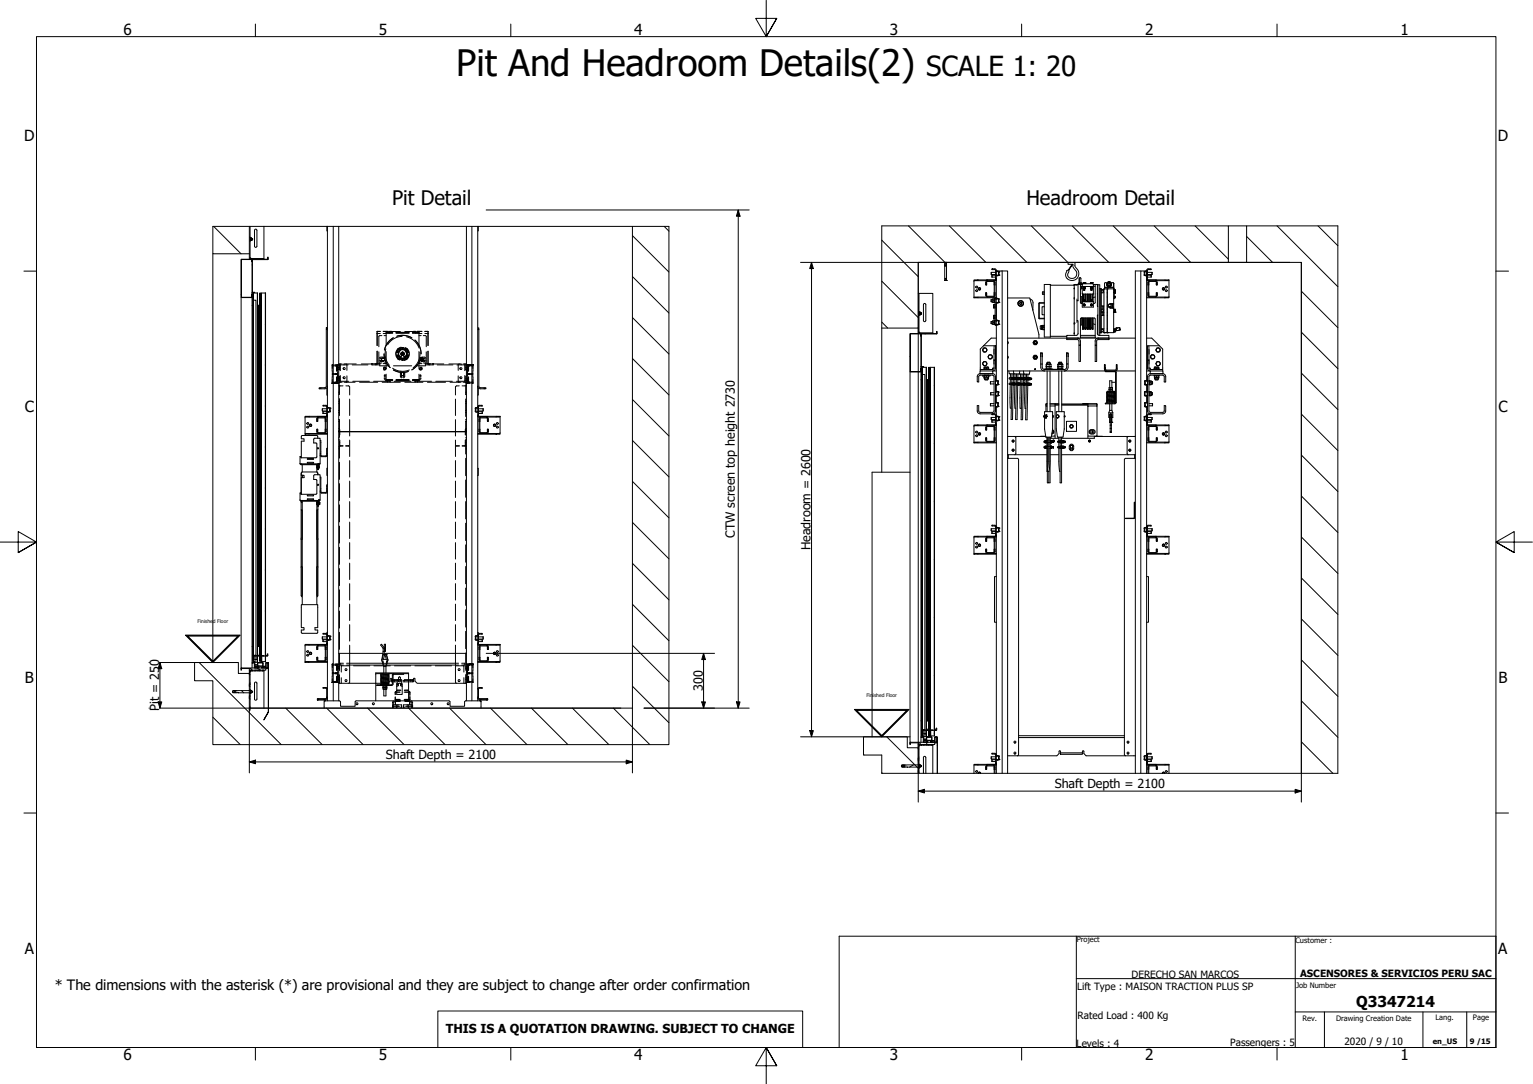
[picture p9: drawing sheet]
<svg xmlns="http://www.w3.org/2000/svg" width="420mm" height="297mm" viewBox="0 0 420 297" stroke-linecap="round" stroke-linejoin="round" font-family="sans-serif">
<defs><g id="words">
<text font-size="10" x="125.1" y="20.8">Pit And Headroom Details(2)</text>
<text font-size="7.6" x="253.9" y="20.8">SCALE 1: 20</text>
<g font-size="5.5">
<text x="107.5" y="56.2">Pit Detail</text>
<text x="281.3" y="56.2">Headroom Detail</text>
</g>
<g font-size="4.2">
<text x="33.9" y="9.6">6</text>
<text x="103.9" y="9.6">5</text>
<text x="173.9" y="9.6">4</text>
<text x="243.9" y="9.6">3</text>
<text x="313.9" y="9.6">2</text>
<text x="383.9" y="9.6">1</text>
<text x="6.7" y="38.7">D</text>
<text x="410.5" y="38.7">D</text>
<text x="6.8" y="112.9">C</text>
<text x="410.7" y="112.9">C</text>
<text x="6.8" y="187.2">B</text>
<text x="410.7" y="187.2">B</text>
<text x="6.8" y="261.4">A</text>
<text x="410.6" y="261.4">A</text>
<text x="33.9" y="290.5">6</text>
<text x="103.9" y="290.5">5</text>
<text x="173.9" y="290.5">4</text>
<text x="243.9" y="290.5">3</text>
<text x="313.9" y="290.5">2</text>
<text x="383.9" y="290.5">1</text>
</g>
<text font-size="4.1" x="371.7" y="276">Q3347214</text>
<text font-size="3.9" x="15" y="271.2">* The dimensions with the asterisk (*) are provisional and they are subject to change after order confirmation</text>
<g font-size="3.4">
<text x="201.4" y="147.4" transform="rotate(-90 201.4 147.4)">CTW screen top height 2730</text>
<text x="222.2" y="150.8" transform="rotate(-90 222.2 150.8)">Headroom = 2600</text>
<text x="192.6" y="189.4" transform="rotate(-90 192.6 189.4)">300</text>
<text x="43.6" y="194.8" transform="rotate(-90 43.6 194.8)">Pit = 250</text>
<text x="105.7" y="207.9">Shaft Depth = 2100</text>
<text x="289.1" y="215.9">Shaft Depth = 2100</text>
<text x="122.2" y="283">THIS IS A QUOTATION DRAWING. SUBJECT TO CHANGE</text>
</g>
<g font-size="2.7">
<text x="310.1" y="267.9">DERECHO SAN MARCOS</text>
<text x="356.3" y="267.7">ASCENSORES &amp; SERVICIOS PERU SAC</text>
<text x="295.2" y="271.2">Lift Type : MAISON TRACTION PLUS SP</text>
<text x="295.3" y="279.3">Rated Load : 400 Kg</text>
<text x="295.1" y="286.8">Levels : 4</text>
<text x="337.2" y="286.7">Passengers : 5</text>
<text x="368.5" y="286.5">2020 / 9 / 10</text>
</g>
<g font-size="2.1">
<text x="295.1" y="258.2">Project</text>
<text x="355" y="258.3">Customer :</text>
<text x="355.2" y="270.7">Job Number</text>
<text x="357" y="279.8">Rev.</text>
<text x="366.2" y="279.7">Drawing Creation Date</text>
<text x="393.5" y="279.6">Lang.</text>
<text x="403.7" y="279.5">Page</text>
<text x="392.7" y="286.1">en_US</text>
<text x="402.8" y="286.1">9 /15</text>
</g>
<g font-size="1.4">
<text x="54.1" y="170.6">Finishe</text>
<text x="58.3" y="170.6">d Floor</text>
<text x="237.5" y="191">Fin</text>
<text x="239.2" y="191">ished Floor</text>
</g>
</g></defs>
<!-- layer: Hatch (ANSI) -->
<g fill="none" stroke="#000" stroke-width=".27">
<path d="M58.6 62l7.5 7.5M69.1 72.6l.1 .1M173.3 75.8l10 10M173.3 64.6l10 10M182 62l1.3 1.3M241.7 77l10 10M241.7 65.8l10 10M249 61.9l10 10M259.3 72.7l-.2 .2M259.4 76.3l-.5 .5M259.4 71.9l-.5 .5M260.2 61.9l10 10"/>
<path d="M271.4 61.9l10 10M282.7 61.9l10 10M293.9 61.9l10 10M305.1 61.9l10 10M316.3 61.9l10 10M327.6 61.9l9.1 9.1M341.7 64.8l7.1 7.1M350 61.9l16.7 16.7M356.7 79.8l10 10M361.2 61.9l5.5 5.4M66.2 80.5l-.1 .2M69.4 97.1l-.1 .1"/>
<path d="M69.4 88h-.1M71.3 96.1h-.1M71.3 86.9h-.1M71.6 90h-.1M72.8 88.8h-.1M173.3 98.2l10 10M173.3 87l10 10M241.7 88.3l1.6 1.6M249.4 97.7l.1 .1M252.5 92.1h-.1M253.7 91.4l-.2 .1M356.7 91l10 10"/>
<path d="M69.4 115.5h-.1M69.4 106.3h-.1M71.3 114.4h-.1M71.3 105.2h-.1M71.6 101.2l-.1 .1M71.6 112.4l-.1 .1M72.8 111.2l-.1 .1M72.8 100l-.1 .1M173.3 109.5l10 10M252.7 110.5h.1M254.6 112.4h.1M254.6 101.2h.1"/>
<path d="M254.9 119.5v.1M254.9 103.6v.1M256.1 105.7v.1M356.7 113.5l10 10M356.7 102.2l10 10M69.4 133.8h-.1M69.4 124.6l-.1 .1M71.3 132.7h-.1M71.3 123.5l-.1 .1M71.6 123.7h-.1M71.6 134.9h-.1M72.8 122.5h-.1"/>
<path d="M72.8 133.7h-.1M173.3 131.9l10 10M173.3 120.7l10 10M252.7 132.9v.1M252.7 121.7v.1M254.6 134.8v.1M254.6 123.6v.1M254.9 135.4v.1M256.1 137.4v.1M256.1 121.5v.1M356.7 135.9l10 10M356.7 124.7l10 10"/>
<path d="M69.4 152.1l-.1 .1M69.4 143h-.1M71.3 151l-.1 .1M71.3 141.9h-.1M71.6 146.1l-.1 .1M71.6 157.3l-.1 .1M72.8 144.9l-.1 .1M72.8 156.1l-.1 .1M173.3 154.4l10 10M173.3 143.1l10 10M252.7 155.4v.1M252.7 144.2h.1"/>
<path d="M254.6 146.1h.1M254.6 157.3h.1M254.9 151.2v.1M256.1 153.3v.1M356.7 158.4l10 10M356.7 147.1l10 10M69.4 179.6l-.1 .1M69.4 170.5h-.1M69.4 161.3h-.1M69.9 179.6l.1 .2M71.3 178.5l-.1 .1M71.3 169.4h-.1"/>
<path d="M71.3 160.2h-.1M71.6 168.6h-.1M71.6 179.8h-.1M72.1 179.6l.2 .2M72.8 178.6l-.1 .1M72.8 167.4h-.1M73.2 179.6h.2M173.3 176.8l10 10M173.3 165.6l10 10M252.7 177.8v.1M252.7 166.6v.1M254.6 179.7v.1"/>
<path d="M254.6 168.5v.1M254.9 167.1v.1M256.1 169.2v.1M356.7 169.6l10 10M54.6 181.5l22.5 22.5M58.3 196.5l7.6 7.5M66.2 189.2l.6 .6M68.5 184.1l-.2 .3M68.5 187.5l-.2 .4M68.5 194.1l-.2 .3M68.5 190.8l-.2 .4M68.6 189.1l-.1 .1"/>
<path d="M68.6 189.9l-.1 .1M68.6 189.7l.3 .2M68.6 189.2l.3 .2M69 183.6l-.1 .2M70.2 183h-.2M70.4 183l1 .6M70.7 182.7h-.1M70.8 183.6l-.1 .2M71 182.5l-.2 .1M72.1 181.8l-.1 .1M72.2 183.6l-.1 .2M72.6 196.7v.1"/>
<path d="M73.5 182.4l.1 .1M78.3 194l10 10M89.5 194l10 10M100.8 194l10 10M112 194l10 10M123.2 194l10 10M134.4 194l10 10M145.7 194l10 10M156.9 194l10 10M168.1 194l10 10M173.3 188l10 10M252.7 189.1h.1"/>
<path d="M254.5 199.7l-.1 .2M254.6 191h.1M254.9 198.9v.1M254.9 183v.1M256.1 185v.1M256.6 199.6h.1M356.7 192l10 10M356.7 180.8l10 10M236.7 206.7l.1 .2M241.7 211.7l.1 .2M243 201.9l8.7 8.6M250.3 209.6l-1 .6"/>
<path d="M251.7 204.6l.2 .1M251.7 208.1l.2 .1M251.7 211.3l.2 .1M251.9 209.5v.2M251.9 210.2v.2M252.1 204l.4 .2M252.2 209.5l-.1 .2M252.2 210.1l-.1 .2M252.7 200.3h.1M252.9 201.4l-.2 .1M253.7 204l.4 .2M254.2 203.4l-.4 .6"/>
<path d="M254.2 200l-.1 .1M254.3 201.9l.1 .1M255.1 201.3l-.2 .2M255.2 202.9l.2 .1M255.3 204l.3 .2M255.7 203.3l.1 .1M255.8 200.1h-.1M256.1 200.9v.1M256.4 200l-.1 .1M256.9 204.2v.1M356.7 203.3l8.6 8.6"/>
</g>
<!-- layer: Break Line (ANSI) -->
<path d="M58.3 62h125M241.7 211.9h27M268.7 211.9h.1M268.8 211.9h97.9" fill="none" stroke="#000" stroke-width=".27"/>
<!-- layer: Visible (ANSI) -->
<g fill="none" stroke="#000" stroke-width=".27">
<path d="M58.3 62v7.5h10M58.3 69.5v112M66.1 71h3v.7l-.1-.6h-2.8v10.4h2.8l.1-1v1h-3zM68.3 62v9M68.5 70.6h.2v.2M68.5 65v1.1M68.5 62v9M68.6 65.8l.1 .1M68.7 65.3l.5 .1v.3h-.5M68.7 65.2v.1M68.7 65.7v.2M68.7 65.3v.4"/>
<path d="M68.7 65.9h.2M68.7 65.2h.2M68.7 65.2h-.1M68.7 70.8h3.6M68.7 70.8v.2M68.9 65.2v.7M69.1 71h.1M69.1 65.3v.4zM69.2 71h4.2l.1-.6-.1 .7h-4.2v9l.6 .1-.7-.1M69.2 71l-.1 9.5M69.8 62.9l.5-.1 .1 .3v4.4l-.3 .3-.3-.3zM72.3 62v9"/>
<path d="M89.6 62v1.3h.1M89.7 62v27.8M91.3 62v130M92.8 62v130M127.8 62v130M129.3 62v130M130.9 62v27.8M131.1 62v1.3h-.2M173.3 62v132h-105v-9.5h-3v-3h-12v5h5v17.5h125v-142M258.9 72.7h.5v.2h-.5zM258.9 76.9v-.6h.5v.6M258.9 71.9h.5v.5h-.5z"/>
<path d="M258.9 76.9h.1M258.9 76.9h.5M258.9 72.4v.3M258.9 72.9v3.4M259.4 76.9h.1M259.4 72.4v.3M259.4 72.9v3.4M266.9 76.7h1.1v.2h-1.1zM266.9 76.9v4.5M268 76.9h2.3M268 76.7h4.8M270.2 77.5v.6h.2v-.6"/>
<path d="M270.2 77.5h.1M270.2 77.3v.7h.2v-.7M270.3 76.7h.3v.2h-.3zM270.4 77.3l.2-.2h1.7l.2 .2M271.7 75.2h.1M271.7 74.6v.6M271.7 75.2h1.2M271.8 73.7h.3v.2h-.3zM271.9 75.9h.1M271.9 75.9h1M272.1 73.7l.9 .2 .1 2.4M272.1 73.9h.6l.2 .2v2.2"/>
<path d="M272.3 76.9l.4 .4v3.7l-.4 .4M272.5 77.5h.1M272.5 78.1h.1M272.5 77.3l-.1 3.8-1.8 .1-.2-.2v-.8h-.2v1l.4 .2M272.7 77.5h.1M272.7 78.1h.1M272.8 76.9h.3M272.9 76.5l-.2 .2h-2.1M272.9 76.5v-.2h.2v.2M272.9 75.4h-1v.5M272.9 74.6l-1.2 .1M272.9 76.5h.2"/>
<path d="M273 76.7h.1M273.1 76.5l-.4 .4h-2.1l-.4 .4M273.1 74.2h1.6v137.7M273.1 75.4h.3v.2l-.3-.2M273.1 74.4l.3-.1v.1l-.3 .1M273.1 76.5v5.4M273.4 74.3l.4 .1M273.7 75.2h.1M273.7 74.6v.6M273.8 74.4v.1M273.8 74.4h.1M273.8 75.4h.1"/>
<path d="M273.8 74.5h.1M273.8 75.4l-.4 .2M273.8 74.6l-.1 .1M273.8 74.4v1M274.7 74.2h1.5v137.7M286.1 80v.6M286.2 80h-.5v.6h.5M286.2 78h1.7v14.4h-1.7zM287.9 78l.1 .2M292.7 71.9v.5h1.4a2.25 2.25 0 0 0 .9 2.1 1.25 1.25 0 0 1-.8 1.8 1.25 1.25 0 0 1-1.5-1.3l.2-1v-.1l-.5 .3a1.78 1.78 0 0 0 .7 2.5 1.78 1.78 0 0 0 2.4-.9l.1-.3a2.5 2.5 0 0 0-1-2.5v-1.1M293.8 72.4l-.9 1.5zM294.4 78v13.9"/>
<path d="M294.4 79.1h.1M294.4 78.1h.8M294.4 78h.8M294.4 78l-.1 .2h-6.3M295.5 78v4.4h-.3v-.5M295.5 77.9v.1M295.6 77.6h.2M295.8 77.6h.1M295.8 77.6h-.2l-.1 .3M295.8 76.3a.29 .29 0 0 1 .4-.1 .29 .29 0 0 1 0 .4l.1 1M295.8 76.3v1.3M296 77.6h.1"/>
<path d="M296.1 77.6h.1M296.1 78v4.9l.3 .2M296.1 78.5h.5M296.3 77.6h.1M296.3 77.6h.2v.4M296.3 77.6h.2M296.4 78.5v.5l-.3 .4M296.6 78.5v-.7h3.1v.7M296.6 78h-1.4v.2M296.6 78.5h3.1v2.1h-3.1zM296.9 77.6h.5M296.9 77.5h.5"/>
<path d="M296.9 77.6h.1M296.9 77.5h.1M296.9 77.6l.5 .1M296.9 77.5v.3M296.9 79l.2 .2 .3-.2M296.9 78.9v.1M297 79.2v.3M297 79.5l.1 .1 .2-.1M297 79.1l.1 .1M297 79.5h.3M297 78.7l-.1 .3M297 78.7h.3"/>
<path d="M297.1 78.7l-.1 .1M297.1 77.5v.1M297.2 78.7l.1 .1M297.3 78.7l.1 .3M297.3 79.1l-.1 .1M297.3 79.2v.3M297.4 77.5h.1M297.4 77.6h.1M297.4 77.5v.2M297.4 77.6v.1M297.4 77.7v.1M297.4 78.9v.1"/>
<path d="M298.9 77.5v.1M298.9 79l.1 .2M298.9 77.5h.1M298.9 77.6h.1M298.9 77.5v.1h.2M298.9 77.5h.2M298.9 77.5h.5M298.9 77.6v.1M298.9 78.9v.1M299 79.2v.4l.3-.1M299 79.1l.1 .1M299 79.5h.3"/>
<path d="M299 79.2h.3M299 78.7l-.1 .3M299 78.7h.3M299.1 78.7l-.1 .1M299.1 77.5h.3M299.2 78.7l.1 .1M299.3 78.7l.1 .3M299.3 79.1l-.1 .1M299.3 79.2v.3M299.4 77.6h.1M299.4 77.5v.1h-.3v-.1M299.4 77.5v.1z"/>
<path d="M299.4 77.5h.1M299.4 77.6v.1M299.4 77.7v.1M299.4 78.9v.1M299.4 79l-.1 .2M299.4 77.7l-.5 .1M299.4 77.7h.1M299.7 78h1.2v5.9M299.7 78.5h.5M300.2 78v4.9l-.5 .2M300.8 78l.1 8.4h-.1v5l.5 .5h2.6v.8h-3.7l-.1-5.5h-3.7M300.9 78h.5v13.9"/>
<path d="M301.4 79.1l.1 12.1M301.5 79.1h.2M301.7 79.1l.1 12.1zM301.8 79.5h.6v.5h-.6M301.8 79.3h.8M302.6 79.2h.1M302.6 79.2v12M302.7 78.8v.4M302.7 78.8l2.5-.1v.4M302.7 78.9h2.5M303.4 78.1a.64 .64 0 0 0 .6 .5 .64 .64 0 0 0 .6-.5M303.4 78.1h.1"/>
<path d="M303.4 77.7l.2 .6 .6 .1 .4-.4M303.4 77.9a.6 .6 0 0 0 .6 .7 .6 .6 0 0 0 .6-.6M303.4 77.7l.1 .2M303.4 77.6l.1 .3M303.5 79.2h.1M303.5 79.3h.1M303.5 77.9l.1 .4M303.5 78.1a.52 .52 0 0 0 .5 .4 .52 .52 0 0 0 .5-.4M303.5 79.1v12.1M303.5 77.5h-.7l-.1 1.3M303.5 77.4a.49 .49 0 0 1 .8 0 .49 .49 0 0 1-.2 .8 .49 .49 0 0 1-.7-.6zM303.6 78.2h.6v.2"/>
<path d="M304.5 77.5h.7M304.6 77.8l-.1-.1a.56 .56 0 0 1-.4 .5 .56 .56 0 0 1-.6-.3M304.6 78v-.2l-.4 .4M304.6 78.1h.1M305.2 77.5v.3M305.2 77.5v1.6M305.2 79.1v4.1h-1.1l-.4 .5 .4 .6 1.1 .1v6.8h-2.6M305.2 79.1l-2.6 .1M305.2 79.4h.2M305.2 79.1h.1M305.3 79.1l.1 .3M305.4 79.4v.8"/>
<path d="M305.4 79.8h.3M305.4 79.4h.1M305.7 79.4h-.3v2.5h-.2M305.7 79.4v.4M305.7 79.4v.6M305.7 79.8v.2M305.7 80v.2M312.7 74.2h-1.5v137.7M313.6 74.5h.1M313.6 75.4h.1M313.6 74.6l.2 .1M313.6 74.4v1l.4 .2"/>
<path d="M313.6 74.4v.1M313.8 75.2h-.2M313.8 74.6v.6M314 74.3l-.4 .1M314.3 74.5l-.3-.1 .3-.2h-1.6v137.7M314.3 74.1v2.2h.2v-2.2M314.3 75.4h-.3l.3 .2M314.3 76.9h.2M314.3 76.3v28M314.3 76.7h.1M314.3 76.5l.4 .4h2.1M314.5 76.3v.2h-.2"/>
<path d="M314.5 75.4h1M314.5 74.6h1.2M314.5 76.5l.2 .2h2.1M314.6 76.7h4.7M314.6 77.5h.1M314.6 78.1h.1M314.6 77.3v3.7l.4 .4M314.8 77.3l.1 3.8 1.8 .1 .2-.2v-.8h.2v1l-.4 .2M314.8 77.5h.1M314.8 78.1h.1M314.8 77.3l.2-.2h1.7l.2 .2M315 76.9l-.4 .4"/>
<path d="M315.3 73.9h.2v-.2l-1 .4M315.3 73.7h-.8l-.2 .4M315.5 75.4v.5h-1M315.5 75.4h.1M315.7 74.6v.6M315.7 74.6l.1 .1M315.8 75.2h-1.3M316.7 76.9l.4 .2v.9h-.2v-.7M316.8 76.7h.2v.2h-.2zM316.9 77.5v.6h.3l-.1-.6M317 76.9h2.3M319.3 76.7h1.1v.2h-1.1z"/>
<path d="M320.4 76.9v4.5M336.7 61.9h5M336.7 71.9h5M66.1 81.5l.1 101.5M69.1 81.5v100M69.1 83.7h.2M69.3 80.3l.1 101zM69.4 80.3h1.2v99.3M69.4 82.3h.1M69.4 82.3h.7v97.3h-.7zM70.5 80.3v99.3M70.8 83.7l.1 93.5z"/>
<path d="M70.9 83.7h.6M71.2 80.3l.1 101zM71.5 80.3l.1 101zM71.6 80.3h1.1M72.7 80.3l.1 101zM89.4 89.8h.3v.5h-.3zM89.4 90.3v15.5l-.4 .4M89.7 90.3v23.4M130.9 89.8h.3v.5h-.3zM130.9 90.3v21.2M131.2 90.3v15.5l.4 .4M241.7 89.9h10v-18h85v-10h-95v67.5"/>
<path d="M249.4 91.4h3v.7l-.1-.6h-2.8v10.3h2.8l.1-.9v1h-3zM251.7 80.4h.2v11M251.7 89.9v1.5M251.9 80.4h3.8v11M251.9 91h.2v.2M251.9 85.4v1.1M251.9 86.2l.1 .1M252 85.7h.6l-.1 .4M252 85.5v.2M252 86.1v.2M252 85.7v.4M252 86.1h.2"/>
<path d="M252 86.3h.2M252 85.5h.2M252 85.5l-.1 .1M252.1 91.2h3.6M252.1 91.2v.2M252.2 85.5v.6M252.2 86.1v.2M252.2 85.5v.8M252.3 86.1h.1M252.4 91.4h.1M252.5 86.1l-.1-.4v.4M252.5 86.1h-.1"/>
<path d="M252.5 91.4l-.1 9.5M252.5 91.4h4.2l.1-.6-.1 .7h-4.2v9h.7l-.8-.1M253.1 83.3l.5-.1 .1 .3v4.3l-.3 .3-.3-.3zM266.9 81.4h1.1v.2h-1.1zM268 81.6h5.1M268 81.4h5.1M269.6 94.7h2.8M269.9 95.4l.5 .2M269.9 99.1l.5 .3M269.9 95.4a.55 .55 0 0 0-.5 .5 .55 .55 0 0 0 .5 .5M269.9 99.1a.55 .55 0 0 0-.5 .6 .55 .55 0 0 0 .5 .5M269.9 95.4h.3l.2 .2"/>
<path d="M269.9 99.1h.3l.2 .3M269.9 95.4h-.3l-.3 .5 .3 .6h.3M269.9 99.1h-.3l-.3 .5 .3 .6h.3M270.2 80.9v-.7h.2v.7M270.4 96.2l-.5 .2M270.4 99.9l-.5 .3M270.4 95.6v.6M270.4 99.4v.5M270.4 95.6l.2 .3-.2 .3M270.4 96.2l-.2 .3h-.3M270.4 99.4l.2 .2-.2 .3M270.4 99.9l-.2 .3h-.3"/>
<path d="M271.4 97.2l.5 .3M271.4 97.2a.55 .55 0 0 0-.5 .6 .55 .55 0 0 0 .5 .5M271.4 97.2h.3l.2 .3M271.4 97.2h-.3l-.3 .6 .3 .5h.3M271.7 82.1v.6M271.7 88.1v.6M271.7 82.7h.4M271.7 88.7h.4M271.9 98.1l-.5 .2M271.9 97.5v.6M271.9 97.5l.2 .3-.2 .3M271.9 98.1l-.2 .2h-.3"/>
<path d="M272.1 82.1h-.5l.1 .6M272.1 88.1h-.5l.1 .6M272.1 87.9h.5M272.1 82.9h.5M272.1 81.9h.5M272.1 88.9h.5M272.1 81.9v1M272.1 87.9v1M272.2 81.9v1M272.2 87.9v1M272.2 82.4h.4M272.2 88.4h.4"/>
<path d="M272.4 83.7v.7M272.4 86.4v.1M272.4 86.4h.1M272.4 86.4h.3l-.3 .1M272.4 83.7v.7l.3-.1M272.4 86.4v1M272.4 87.4h.1M272.4 83.4v.3M272.4 83.4h.3v1M272.4 86.5v.4M272.4 86.9v.5M272.4 83.9h.3"/>
<path d="M272.4 95.8v1.2M272.4 98.5v1.3M272.4 94.7h.4v4h-.4zM272.4 98.7v2.2M272.5 80.2h.1M272.5 80.9h.1M272.6 81.9v1M272.6 87.9v1M272.6 81.9v.1M272.6 87.9v.1M272.7 81.9h.1M272.7 87.9h.1"/>
<path d="M272.6 82.8v.1M272.6 88.8v.1M272.7 80.2h.1M272.7 80.9h.1M272.7 81.9v1M272.7 86.9v.5h-.3M272.7 83.5h.1M272.7 87.3h.1M272.7 81.6h.3v.3h-.3zM272.7 81.9l-.1 7 .1-1M272.7 86.5v.4h-.3M272.8 98.7v2.2a.8 .8 0 0 1-.8 .7"/>
<path d="M273 81.9v7h-.3v.3h.3M273 82.9h.4v.2zM273 88.9h.4v.2zM273.1 82.9v5M273.1 88.9v15.4M273.1 92.7h-1.4l-3 2.9v6M273.4 81.8v.1h-.4M273.4 81.8l-.4 .1M273.4 87.8v.1h-.4M273.4 87.8l-.4 .1M273.4 87.8l.4 .1M273.4 81.8l.4 .1"/>
<path d="M273.7 82.7h.1M273.7 88.7h.1M273.7 82.1v.6M273.7 88.1v.6M273.8 81.9v1M273.8 81.9h.1M273.8 87.9h.1M273.8 88.9l-.4 .2M273.8 82.9h.1M273.8 82.9l-.4 .2M273.8 82.1l-.1 .1M273.8 87.9v1"/>
<path d="M273.8 88.9h.1M273.8 88.1l-.1 .1M273.8 81.9v.1M273.8 87.9v.1M276.2 81.6h6l2.5 10v1.1M276.2 97.5l.2 .4-.2 .4M276.2 93.5l.2 .4-.2 .4M276.2 92.7h16.2M276.2 97.6v.6M276.2 93.6v.6M282.3 82a1 1 0 0 1 .8 1v2M283.4 97.4h.7l.3 .5-.3 .6h-.7l-.3-.6z"/>
<path d="M283.4 93.4h.7l.3 .5-.3 .6h-.7l-.3-.6zM285.2 96.7h.5v1M285.2 96.7l.1 4.2 .4 .6 .6 .2M285.2 97.7h.1M285.2 96.7h.4l.1 4.2 .6 .4M285.2 99.8h.4M285.5 89.2v1.1M285.5 89.2h.1M285.5 90.3h.1M285.5 89.2l-.4 .2v.7l.4 .2M285.6 89.2h.3v.5h-.3zM285.6 89.7v.5"/>
<path d="M285.6 97.7h.1M285.7 90.2l.1 .1M285.7 90.3h.5M285.9 89.2h.2M286.2 89.7h-.5v.6M286.2 83.1h-1.4v4.1h1.4M286.2 82.9h-1.3l-.2 .2v4.1l.2 .2h1.3M286.2 84h-.6v2.3h.6M286.2 89.1v1.3M286.7 99.8v1.3M286.8 99.8h1.3h-.3M286.8 99.8h.1"/>
<path d="M286.8 99.8h-.1M286.8 99.8h1M286.8 99.8h.3M286.8 99.8h.4M286.9 99.8v1.3M287 99.4l.7-.2 .1 .6M287 99.4h.8M287 99.4v.4M287 99.7l.2 .1M287 99.8h.1M287.2 99.8h.1M287.5 99.8v1.3"/>
<path d="M287.8 99.8h.1M287.8 99.7h.1M288 92.2h4.4M288 92.1l-.1 .2M288.1 99.8v1.3M289.9 99.8h1M289.9 99.8v1.3M290.2 99.4l.7-.2 .1 .6h.3M290.2 99.4h.8M290.2 99.4v1.8M290.3 99.7h.1M290.3 99.8h.1"/>
<path d="M290.4 99.7v.1M290.4 99.8h.1M290.6 99.7l-.5 .1h.5M290.6 99.8h.1M290.9 99.8h.4M290.9 99.8v1.3M291 99.7l-1.1 .1M291.3 99.8h.1M291.3 99.8v1.3M292.3 97.7v-1h.5l-.1 1M292.3 99.8h.4v-3.1h-.4v3.9l-.1 .5-.5 .2-5.4-.1M292.7 99.8a1.47 1.47 0 0 1-.7 1.8l-.3 .1"/>
<path d="M294.4 91.2v.1M294.4 88.6h.1M295.2 82.4v5.5h.3v3.5l-.5 .5h-2.6v.8h3.7v-5.3l.3-.2M295.2 87.9v.5M295.4 92.7h.1M295.7 94.5v-1l-.2-.4h-3.1v-.4h2.9a.82 .82 0 0 1 .8 .7v5.7h-.4v-4.6h.4M296.1 81.1l.3 .2v1.8M296.1 92.4h4.1M296.1 91.9h4.1M296.1 92.7h4.1M296.4 83.1h.2h-.2M296.4 87.2v1.9l-.3 .1"/>
<path d="M296.6 87.2h-.2M296.6 82.7l3.1-.1-3.1 .1v1.5h3.1v-1.5M296.7 80.6v2M296.7 87.2l.1 3M296.8 80.6v2M296.8 87.2v3M296.8 82.6h.6M296.9 82.3v.1M296.9 82.3h.1M296.9 82.4h.5M296.9 82.4v.1M296.9 82.4h.1"/>
<path d="M296.9 82.2h.5M296.9 83.6l.1 .2M296.9 83.5v.1M296.9 82.2l.1 .1M296.9 82.2v.1M296.9 80.6v1.6M296.9 87.2v3M297 83.8h.1M297 82.3v.1h.3M297 82.3h.3M297 83.8h.3M297 83.3l-.1 .3"/>
<path d="M297 83.3h.3M297 87.2v2.8l-.2 .2M297 89.8h.3M297.1 83.3l-.1 .1M297.2 83.3l.1 .1M297.3 83.3l.1 .3M297.3 82.3v.1M297.3 82.3h.1M297.3 83.8h-.1M297.3 87.2l.1 3M297.3 82.4h.1M297.4 82.4h.1"/>
<path d="M297.4 80.6v1.6M297.4 82.2v.1M297.4 83.5v.1M297.4 82.4v.1M297.4 87.2v3M297.4 90.2h.2M297.4 83.6l-.1 .2M297.4 82.3v.1M297.6 80.6v2M297.6 87.2v3M297.7 87.2v2.8M297.7 89.8h.3"/>
<path d="M297.7 90l-.1 .2M298 87.2v2.8M298 90v.2M298 80.6v2M298 87.2v3M298 90.2h.2M298.2 80.6v2M298.2 87.2v3M298.3 87.2l-.1 3M298.3 89.8h.3M298.6 87.2l.1 3M298.7 80.6v2"/>
<path d="M298.7 87.2v3M298.7 90.2h.2M298.8 82.6h.6M298.9 82.3v.1M298.9 82.3h.1M298.9 83.6l.1 .2M298.9 82.4h.5M298.9 82.2h.5M298.9 82.4h.1M298.9 80.6v1.6M298.9 82.4v.1M298.9 87.2v3"/>
<path d="M298.9 83.5v.1M298.9 82.2l.1 .1M298.9 82.2v.1M299 87.2l-.1 3M299 89.8h.3M299 83.8h.1M299 82.3l.2 .1M299 82.3h.3M299 83.3l-.1 .3M299 83.3l.4 .3M299.1 83.3l-.1 .1M299.2 83.3l.1 .1"/>
<path d="M299.3 87.2v3M299.3 82.3v.1M299.3 82.3h.1M299.3 83.8h-.1M299.3 80.6v1.6M299.3 82.4h.1M299.4 82.2v.1M299.4 83.5v.1M299.4 83.6l-.4 .2M299.4 82.4h.1M299.4 82.4v.1M299.4 82.3v.1"/>
<path d="M299.5 80.6v2M299.5 87.2v3M299.6 87.2v3h-.3M299.6 88.7l.6 .2M299.6 80.6v2M300.2 94.5h.4v4.6h-.4zM300.2 81.4l-.6 .2M300.9 92.7h.1M300.9 86.4v5.4M301 92.7a.8 .8 0 0 0-.8 .8v1M301 92.7h2.9v.4h-3.1l-.2 .4v1M301.4 91.2h.1"/>
<path d="M301.5 91.2h.2M301.8 90.3h.6v.5h-.6M301.8 84.9h.6v.5h-.6M301.8 80.2h.8M301.8 83.8h.4v.9M301.8 90.1h.8M301.8 85.6h.8M301.8 91h.8M301.8 84.7h.8M302.2 86.3h.2M302.2 85.6v.9h-.4M302.2 84h.2"/>
<path d="M302.4 85.6v.9h.2M302.6 91.2h.1M302.6 91.2h.9M302.6 83.8h-.2v.9M302.7 99.9h.2v1h-.2zM303.5 91.2h.1M303.5 80.2h.1M303.5 81.4h.1M303.5 83.8h.1M303.5 86.5h.1M303.5 90.1h.1M303.5 85.6h.1"/>
<path d="M303.5 91h.1M303.5 84.7h.1M304.4 84.1h.1M304.4 84.1v.2h-.5M304.5 84.4h.5M304.5 84h-.7M304.8 84.1v.1M304.8 84.1h.1M304.8 83.7h.1M304.9 84.1l-.1 .1M304.9 84.1h.1M305 83.4v1v-1h-.5v1"/>
<path d="M305.2 90.9h.2M305.2 83.2l-1 .1-.5 .6M305.2 85.6h.2M305.2 83.3v1.1M305.2 90.1h.2M305.2 84.7h.2M305.3 80.2h.1M305.3 90.9h.1M305.3 85.6h.1M305.4 80.2h-.2M305.4 80.2h.1M305.4 90.1v.8"/>
<path d="M305.4 90.9h.1M305.4 85.6h.1M305.4 85.5h.3M305.4 84.7v.9M305.4 85.5h.1M305.4 81.6h.3M305.4 80.4h.3M305.4 90.5h.3M305.4 90.1v.1M305.4 85.1h.3M305.4 84.8h.1M305.4 80.2v.2"/>
<path d="M305.4 81.2v.4M305.7 81.2h.1M305.7 81.2h-.3M305.7 80.4h.1M305.7 81.6h.1M305.7 90.1h-.3v.8M305.7 90.1v.4M305.7 90.1v.6M305.7 90.9h-.3h.3M305.7 90.5v.2M305.7 80.2h-.3h.3M305.7 84.8h-.3v.6"/>
<path d="M305.7 84.8v.3M305.7 84.8v.6M305.7 85.5h-.3h.3M305.7 85.1v.3M305.7 85.5h.1M305.7 80.2v.2M305.7 81.2v.4M305.7 90.7v.2M305.7 85.4v.1M305.9 89.9l.1 .7 1-.2M305.9 89.9h.1M306.1 89.9h-.2"/>
<path d="M306.9 89.7l.1 .7zM306.9 89.7l-1 .2M307 90.4h.1M311.2 92.7h-7.2l-.1 .4M314.3 81.6h5M314.3 81.4h5M314.3 92.7h1.4l2.1 2M314.5 98.7v2.2a.8 .8 0 0 0 .8 .7M314.6 80.2h.1M314.6 80.9h.1M314.8 80.2h.1M314.8 80.9h.1"/>
<path d="M314.9 98.5v1.3M314.9 95.8v1.2M314.9 98.7v-4h-.4v4h.4v2.2M314.9 94.7h2.9l.9 .9v5.6M315.9 97.2h.3l.2 .3M315.9 97.2h-.3l-.3 .6 .3 .5h.3M315.9 97.2l.5 .3M315.9 97.2a.55 .55 0 0 0-.5 .6 .55 .55 0 0 0 .5 .5M316.4 97.5l.1 .3-.1 .3M316.4 98.1l-.2 .2h-.3M316.4 98.1l-.5 .2M316.4 97.5v.6"/>
<path d="M316.9 80.9v-.7h.3v.7M317.1 80.9h.1M317.4 95.4h.3l.2 .2M317.4 99.1h.3l.2 .3M317.4 95.4h-.3l-.3 .5 .3 .6h.3M317.4 99.1h-.3l-.3 .5 .3 .6h.3M317.4 95.4l.5 .2M317.4 99.1l.5 .3M317.4 95.4a.55 .55 0 0 0-.5 .5 .55 .55 0 0 0 .5 .5M317.4 99.1a.55 .55 0 0 0-.5 .6 .55 .55 0 0 0 .5 .5M317.9 95.6l.2 .3-.2 .3M317.9 96.2l-.2 .3h-.3"/>
<path d="M317.9 99.4l.2 .2-.2 .3M317.9 99.9l-.2 .3h-.3M317.9 96.2l-.5 .2M317.9 99.9l-.5 .3M317.9 95.6v.6M317.9 99.4v.5M319.3 81.4h1.1v.2h-1.1zM83.6 114.1h1.1v.2h-1.1zM83.6 118.8h1.1v.2h-1.1zM83.6 114.3v4.5M84.7 114.1h4.7M84.7 114.3h2.3"/>
<path d="M84.7 119h5M84.7 118.8h5M86.9 114.8l-.1 .7h.3v-.7M86.9 118.2l-.1-.6h.3v.6M87 114.1h.2v.2h-.2zM87.1 114.8h.1M87.3 118.6l-.2-.2v-.8h-.2v1l.4 .2M87.3 114.5h1.7l.2 .2-.1 3.8-1.8 .1M87.5 106.2h.5v.3h-.5zM88 106.2h1M88.4 112v.6M88.4 112.6h1.1"/>
<path d="M88.5 111.1h.2v.2h-.2zM88.5 113.3h.1M88.6 112.8v.5M88.6 113.3h.9M88.7 111.1h.8l.2 .4M88.7 111.3h.6l.2 .2v2.2M89 114.3l.4 .4-.1 3.9-.3 .2h-1.7M89.1 114.8h.1M89.1 117.6h.1M89.1 118.2h.1M89.1 115.5h.1M89.4 114.8v.7"/>
<path d="M89.4 117.6v.6M89.5 114.3h.2M89.5 113.9l-.2 .2M89.5 113.7h.2v.2h-.2zM89.5 112.8h-1M89.5 112h-1.1v.6M89.7 114.1h.1M89.7 113.9l-.4 .4-2.2 .1-.2 1h.2v-.7l.2-.2M89.7 106.3h-.1v2h.1M89.7 112.8h.1M89.7 113.9v62.3M89.7 105.8a.7 .7 0 0 1-.7 .7h-1"/>
<path d="M89.8 112.8h.3v.2h-.3zM89.8 111.7h.3v.1h-.3zM89.8 111.8h-.1M90.1 111.7l.4 .1v1M90.3 112.6h.2M90.3 112v.6M90.4 111.8l.1 .1M90.5 111.9h.1M90.5 112.8l-.4 .2M90.5 112.8h-.1M90.5 112l-.2 .1M92.8 118.3h35h-35"/>
<path d="M130.3 111.9h.1M130.3 112l.1 .1M130.3 112.8l.4 .2M130.3 112.8h.1M130.3 111.8v.1M130.4 112.6h-.1M130.4 112v.6M130.7 111.7l-.4 .1v1M130.9 105.8a.7 .7 0 0 0 .7 .7h1.1M130.9 113.9l.4 .4h2.1M130.9 111.7h-.2l.2 .1M130.9 112.8h-.2v.2h.2"/>
<path d="M130.9 106.3h.2v2h-.2M130.9 114.1h.1M130.9 113.7v60.3M130.9 114.3h.3M130.9 119h5.1M130.9 118.8h5.1M131.1 113.9l.2 .2M131.1 112.8h1.1M131.1 113.7v.2h-.2M131.1 112h1.3M131.2 114.1h4.8M131.3 114.8h.1"/>
<path d="M131.3 117.6h.1M131.3 118.2h.1M131.3 115.5h.1M131.5 114.8v.7M131.5 117.6v.6M131.6 106.2h1.1M131.7 114.3l-.4 .4 .1 3.9 .3 .2h1.7l.4-.2v-1h-.2v.8l-.2 .2h-1.7l-.2-.2 .1-3.8 1.8-.1 .2 .2v.7h.2v-.9l-.4-.2M131.9 111.3h.3v-.2l-1.1 .4v2.2h-.2v-2.2M131.9 111.1h-.8l-.2 .4M132.2 112.8v.5M132.2 112.8h.1M132.2 113.3h-1.1"/>
<path d="M132.4 112v.6h-1.3M132.4 112v.6M132.7 106.2h.5v.3h-.5zM133.4 114.1h.3v.2h-.3zM133.6 118.2v-.6h.2v.6M133.6 118.2h.1M133.6 114.8v.7h.2v-.7M133.7 114.3h2.3M133.8 118.2h.1M136 118.8h1.1v.2h-1.1zM136 114.1h1.1v.2h-1.1zM137.1 114.3v4.5"/>
<path d="M249.4 101.9l.1 101.5M252.4 101.9v100M252.4 104h.3M252.7 100.7v101zM252.7 100.7h1.2v99.3M252.7 102.6h.1M252.8 102.6h.7v97.3h-.7zM253.9 100.7v99.3M254.1 104l.1 93.5zM254.2 104h.7M254.6 100.7v101zM254.9 100.7v101z"/>
<path d="M254.9 100.7h1.2M256.1 100.7v101zM266.9 116.5h1.1v.2h-1.1zM266.9 116.7v4.5M268 116.7h2.3M268 116.5h4.8M268.6 101.6h3.5v.8h-3.5zM269.3 102.8v.3h.4M269.6 101.2v-.1h1.5v.1M269.7 102.8h1.3M269.7 103.3h1.2M269.7 102.9h1.2"/>
<path d="M269.7 102.8v.8M269.7 103.3l.1 .1M269.7 103.5h.1M269.7 103.6h.1M269.8 103.6v-.2h1.1v.2M269.8 103.6h1.1M269.8 103.6l.1 .3M269.8 102.8h-.1M269.9 104h.8M269.9 103.6v.4M270.2 117.2v.6h.2v-.6M270.2 117.2h.1"/>
<path d="M270.3 116.5h.3v.2h-.3zM270.3 100.7v.4M270.3 102.9v.4M270.6 100.6l.3 .1M270.6 100.6l-.9 .1M270.6 100.6h-.9v.5h1.2v-.4M270.7 103.6v.4M270.9 101.1h.1M270.9 103.6l-.2 .3M270.9 102.8h.1M270.9 102.8v.8M270.9 103.3v.1"/>
<path d="M270.9 103.5h.1M270.9 103.6h.1M271.3 102.8v.3h-.4M271.4 111.2h.1M271.4 105.2h.1M271.5 105.2h.9M271.5 110.6h.9M271.5 110.6v.6M271.5 111.2h.9M271.5 110.6h-.1M271.5 108.2h.1M271.5 108.2h.9"/>
<path d="M271.5 107.6v.6M271.7 114.9v.1M271.7 114.4v.6M271.7 115h1.2M271.8 113.4h.3v.2h-.3zM271.9 115.7h.1M271.9 115.7h1M272 113.4a.8 .8 0 0 0 .8-.8v-9.4a.8 .8 0 0 0-.8-.8h-3.4a.8 .8 0 0 0-.8 .8v1.5h.4v-1.5l.2-.3 3.6-.1 .4 .4v9.6l-.4 .2-3.6-.1-.2-.3v-1.4h-.4v1.4a.8 .8 0 0 0 .8 .8h4.1l.4 .4M272.1 113.6h.6l.2 .2v2.2M272.1 101.6h1M272.3 116.7l.4 .4v3.6l-.4 .4M272.4 100.9l-.4 .3"/>
<path d="M272.4 100.9h-.4v.3h-3.3M272.4 104.6h-.9v.6M272.4 107.6h-.9M272.5 117.2h.1M272.5 120h.1M272.5 117.8h.1M272.7 117.2h.1M272.7 120h.1M272.7 117.8h.1M272.8 116.7h.3M272.8 111.4h.4v.2M272.8 111.4l.4 .2"/>
<path d="M272.8 110.4l.4-.1v.1h-.4M272.8 105.4h.4v.2zM272.8 108.2h.1M272.8 107.6h.1M272.9 116.3l-.2 .2M272.9 116.3v-.3h.2v.3M272.9 115.2h-1v.5M272.9 114.4h-1.2M272.9 116.3h.2M272.9 105.4h.1M272.9 107.4v1M272.9 108.4h.4v.1z"/>
<path d="M272.9 104.3v.1M273 107.2l-.1 .2M273 107.2h.3M273 116.5h.1M273.1 116.3l-.4 .4h-2.1l-.4 .2v.9h.2v-.7l.2-.2h1.7l.2 .2-.1 3.8h-1.8l-.2-.2v-.7h-.2v.9l.4 .2M273.1 105.6v1.6M273.1 108.5v1.8M273.1 111.6v4.4M273.1 116.3v30.2M273.1 115.2h.1M273.2 115.2h.2v.1h-.2zM273.2 114h.2v.2h-.2z"/>
<path d="M273.2 114.2h-.1M273.2 104.3v.1h-.3M273.2 104.3h-.3v.1M273.2 104.3l.4 .1M273.2 110.3l.4 .1M273.3 107.2v.2h-.4M273.3 107.2l.3 .2M273.4 114l.4 .1M273.5 111.2h.1M273.5 110.6v.6M273.5 108.1l.2 .1M273.5 107.6v.6"/>
<path d="M273.6 110.4v1l-.4 .2M273.6 110.4h.1M273.6 104.4h.1M273.6 111.4h.1M273.6 110.6l-.1 .1M273.6 104.4v1M273.6 105.4h.1M273.6 105.4l-.4 .2M273.6 104.6l-.1 .1 .1 .5M273.6 104.4v.1M273.6 110.4v.1M273.6 107.4h.1"/>
<path d="M273.7 107.4v1M273.7 108.4h.1M273.7 107.4h.1M273.7 108.4l-.4 .1M273.7 108.4h-.1M273.7 107.6l-.2 .1M273.7 114.9l.1 .1M273.7 114.4v.6M273.8 114.2h.1M273.8 115.1h.1M273.8 115.2l-.4 .1M273.8 115.1v.1"/>
<path d="M273.8 114.4h-.1M273.8 114.2v1M276.2 119.6h10.4h-1.4M276.5 101.6l.1 .8 1.4 .1M276.9 105.4l-.1 5.4 .1 1h.3M276.9 103.9v1.1M276.9 102.4v1.1M277.1 105.3h.4M277.1 105.1h.4M277.2 103.8h.3M277.2 105l-.7 .2 .7 .2M277.2 103.6h.3"/>
<path d="M277.2 103.5l-.6 .2 .6 .2M277.3 105.4l-.2 9.5 .4 .1 .2-9.5M277.3 103.9v1.1M277.4 102.5l-.1 .9M277.6 105h-.4l-.1 .3 .5 .1M277.6 105.1v.2M277.6 105.2h.2M277.6 103.5l-.4-.1v.4l.4 .2M277.6 103.7h.2M277.6 103.6v.2M277.6 105v.5M277.7 103.5l-.1 .5"/>
<path d="M277.7 103.4v.6h.3M277.7 103.4h.2M277.7 104v.9M277.7 102.5v.9M277.8 101.6l.2 .9M277.8 105.3v.2M277.8 105.5h.3M277.9 103.8v.2M277.9 104.9l-.1 .2M277.9 103.4v.2M277.9 103.4h.1M277.9 105.4h.1"/>
<path d="M277.9 105h.1M278 102.5h1.5M278 105.4h.4M278 105l-.2 .2 .2 .2M278 105h.4M278 103.9h.1M278 103.5h.1M278 104.9v.1M278 104.9l-.4 .2v.4h.2M278 103.9h.4M278 104.9h.2M278 103.5l-.2 .2 .2 .2"/>
<path d="M278 103.5h.4M278 104h.2M278 103.4l.1 .1M278 103.4h.2M278 105.4v.1M278.1 103.9l-.1 .1M278.1 105.4v5l.1 1.4 .2 .1M278.2 119.6l.2 .3v4.5l-.2 .2M278.2 103.9l-.1 1.1M278.2 102.5v1M278.3 105.3h.4M278.3 105.1h.4"/>
<path d="M278.4 103.8h.3M278.4 103.6h.3M278.5 105.5l-.1 9.5h.4l.1-9.5M278.6 104v1M278.6 102.5v1M278.8 105h-.4l-.1 .3 .4 .2M278.8 105.2v.1M278.8 105.2h.2M278.8 103.5l-.4 .1v.4h.4M278.8 103.7v.1M278.8 103.7h.2M278.8 105v.5"/>
<path d="M278.8 103.5v.5M278.9 104h.3M279 105.2v.3M279 104l-.1 .9M279 103.7l.1 .3M279 102.5v.9M279.1 104.9l-.1 .3M279.1 104.9h-.3v.5l.4 .1M279.1 104.9h.1M279.1 103.4l-.1 .3M279.1 103.4l-.3 .2 .1 .4M279.1 103.4l.5 .2"/>
<path d="M279.2 105.5h.1M279.2 105.5l.4-.1v6.1v.4h.3M279.2 104.9v.2M279.2 104l.4-.1v1.2l-.4-.2M279.2 104h.1M279.2 103.4l.1 .2M279.2 103.4h.1M279.2 105.4v.1M279.3 103.9l-.1 .1M279.4 105.4v.1M279.4 104.9v.2M279.4 103.9v.1"/>
<path d="M279.4 103.4v.2M279.5 102.5h1.2M279.5 101.6l-.1 .8M279.5 105.1l.1 .3zM279.6 103.6v.3zM279.6 105.1v.3M279.6 105.1h.1M279.6 105.4h.1M279.6 103.6v.3M279.6 103.6h.1M279.7 102.5v1.1M279.9 105.1v.3z"/>
<path d="M279.9 103.6l.1 .3zM279.9 105.1v.3h.5M279.9 105.1h.1M280 103.6v.3M280 103.6h.1M280 103.9h.1M280 105.2h.4M280 105.1h-.8l-.1 .1v.2h.9M280 103.9h.4M280 103.6l.4 .1M280 105.5h.4M280 105v.5"/>
<path d="M280 105h.4M280 103.6l-.9 .1 .1 .2h.8M280.1 105.5l-.2 9.5h.4l.1-9.5M280.1 104v1M280.1 102.5v1M280.4 103.5h-.3l-.1 .4 .4 .1 .1 1.5M280.4 105.3h.1M280.5 103.8h.1M280.5 105.6h.1M280.5 105.6h.4M280.5 105v.6M280.5 105h.2"/>
<path d="M280.5 101.6l.2 .9M280.5 104.1h.1M280.5 102.5v1.5M280.5 104.1h.3M280.5 103.5v.6M280.5 103.5h.2M280.7 105.4v.2M280.7 105v.1M280.7 105.4h.4M280.7 105h.1M280.7 105.1h.2M280.7 105.1l-.2 .2 .2 .1"/>
<path d="M280.7 103.9v.2M280.7 103.6l-.1 .2 .1 .1M280.7 103.5v.1M280.7 103.5h.2M280.7 103.6h.4M280.7 103.9h.3M280.8 105.6l.1-.2-.1 5.1 .1 1.4h.3M280.8 105v.1M280.8 105h.1M280.8 104.1h.1M280.8 103.5l.1 .1M280.9 103.9l-.1 .2"/>
<path d="M280.9 103.9v1.2M280.9 105.1h.2M281 102.5l-.1 1.1M281 103.9h.1M281 105.2h.4M281 105.4h.4M281.1 103.7h.3M281.1 103.9h.3M281.3 105.5l-.2 9.5h.4l.2-9.4M281.3 104v1M281.3 102.5v1M281.5 105h-.4v.5h.3l.1-.5"/>
<path d="M281.5 105.2l.2 .1M281.5 103.5l-.4 .2v.3h.4M281.5 103.7l.2 .1M281.5 103.5l-.1 .2 .1 .3M281.7 105.3v.3M281.7 103.8l.1 .3M281.7 104.1v.9M281.7 105v.3M281.7 102.5v1M281.8 103.5l-.1 .3M281.8 103.5h-.2l-.1 .4 .4 .2M281.8 103.5h.1"/>
<path d="M281.9 105l.1 .1M281.9 103.5l.1 .1M282 104.1h.1M282 105h-.1M282 105.5l-.3 .1M282 104l-.1 .1M282 103.5h.2M282 103.5h.1M282.1 105.5v.1M282.2 105l-.1 .1M282.2 104v.1M282.2 103.5v.1"/>
<path d="M282.2 103.5l.2 .1M282.2 105.2l.1 .2zM282.2 103.7l.1 .2zM282.2 105.5h.1M282.2 105.1h.1M282.3 101.6l-.2 .9h-1.4M282.3 105.2v.2M282.3 105.4h.1M282.3 105.2h.1M282.3 104h.4M282.3 103.6v.3M282.3 103.6h.1"/>
<path d="M282.3 103.6v.1M282.3 103.9h.1M282.4 105.5h-.5M282.4 105.1l-.9-.1v.5l.2 .1M282.4 104l-.4 .1M282.6 105.2l.1 .2zM282.6 105.1l-.8 .1v.3h.8M282.6 103.7l.1 .2zM282.7 103.6h-.8v.4h.4M282.7 105.2v.2M282.7 105.2h.1M282.7 105.4h.1"/>
<path d="M282.7 103.7l-.1 .1 .1 .1M282.7 103.7h.1M282.7 103.9h.1M286.2 114v.1M286.2 114l-.2 .1 .2 .1M286.2 114l-.2 .1v.1h.2M286.2 114.2h.1M286.2 114.1v.1M286.2 114a.25 .25 0 0 1 .4-.1 .25 .25 0 0 1 0 .4 .25 .25 0 0 1-.3-.1M286.3 101.2v-.1h2.2v.1M286.3 117.5v.1M286.3 113.9v-1.1h2.2v4.7"/>
<path d="M286.3 117.6l.4 2.2h1.4l.4-2.2M286.3 114.3v3.2M286.5 113.8l.3 .2M286.7 114.6h.1M286.7 101.1h1.3M286.8 114.1h.1M286.8 114.1l-.1 .5M286.8 110.7h.2M286.8 110.7l-.1 .1M286.8 114.1v.3M286.8 101.1h.1M286.8 100.5h1.2"/>
<path d="M286.8 100.5h1M286.8 114.3l-.3 .2M286.9 113.9v-.3l-.1 .5M286.9 113.9l-.1 .2M286.9 114v.2M286.9 119.8l.1 1M287 110.7h-.3v.5M287 111.2h-.3v1.6M287 101.6v11.2M287.1 119.8v1M287.3 119.8v1.1M287.8 110.7h2.4"/>
<path d="M287.8 110.7h1.4M287.8 111.2h1.4M287.8 101.6v11.2M287.8 119.8v1.1M287.8 100.5h.2M287.8 100.5h-1.1M288 100.5h.1M288 101.1h.1M288 100.4l-.2 .1M288.4 118.1l.3 .3-.1 .3h-.3M288.5 117.8a.6 .6 0 0 1 .4 .6 .6 .6 0 0 1-.6 .5M288.5 117.5v.1"/>
<path d="M288.5 113.9v.4M288.5 113.8v.6M288.5 113.7l.1 .3-.1 .5M288.5 101.2h1.7M288.6 118.1v.6M288.6 113.8v.6M289.2 111.2v8.3h-1M289.2 119.5v.6M289.5 117.5v.1M289.5 114v-1.2h2.2v4.7M289.5 117.6l.4 2.2h1.4l.4-2.2M289.5 114.2v3.3"/>
<path d="M289.8 113.7h.1M289.8 114.5h.1M289.9 113.7l.3 .4-.3 .4M289.9 101.1h1M290 100.5h1.2M290 100.5h1.1M290.1 113.8v.6M290.2 110.7h-1v.3h1h-1v.2M290.2 101.6v11.2M290.2 119.8v1.1M290.6 119.8v12.5h.4v-9.5M290.9 101.1h.4"/>
<path d="M291 119.8v1M291 101.2h.2M291 110.7h5.7M291 101.1v.1M291 101.6v11.2M291.1 100.5h.1M291.1 100.5h-1.2M291.3 101.1h-1.4M291.7 114l.2 .1-.2 .1M291.7 114.2h.1M291.7 117.5v.1M292.3 115.5h2.7v2.7h-2.7z"/>
<path d="M293.3 117l.4 .2M293.3 116.6v.4M293.3 117l.4 .3M293.7 116.4l.3 .2M293.7 116.4l-.4 .2M294 116.6v.4M294 117l-.3 .2M294 117l-.3 .3M298.2 110.7h-1.5h3.9l.1 .5M298.2 111.2h2.5v8.3h-2.5zM298.2 119.5v.6M298.6 117.9l1-.2a.6 .6 0 0 1 .6 .6 .6 .6 0 0 1-.6 .6l-1-.2-.1-.4z"/>
<path d="M298.7 118.1h1.1l.1 .4-1.2 .2-.1-.3zM298.8 118.7v-.6v.6M299.3 118.1v.6M299.4 118.1v.6M300.6 110.7v.1M300.6 110.7h-2.4v.3h-7.2h7.2v.2M300.6 119.5l.1 .1M300.6 110.8v.4M300.7 119.5h.1M300.7 119.6h1.5zM300.7 119.6h-.8v.5h-8.9M302.2 119.6h9"/>
<path d="M302.7 100.9a.56 .56 0 0 0 .5 .7l2.5 .1a.56 .56 0 0 0 .5-.8h-.3l-.2 .5h-2.5l-.3-.5M302.8 101.5v.1h-26.6M303.4 107.2h2v.2h-2zM303.4 107.4h.1M303.4 107.7h.1M303.4 108v.1M303.4 108.4h.1M303.5 107.7l.9-.3-1.1 .1 .4 .2M303.9 113.1h1.1M304 106.8v.4M304 107.1h.9M304 106.3v.4h.9"/>
<path d="M304 106.3l.9-.1v.4M304 106.6l.7 .1M304.1 112.5l-.2 .6v1.2h.3M304.1 106.2v-1.9h.6v1.9M304.1 112.5h.6M304.1 107.4h.1M304.1 107.6v.1M304.1 108h.1M304.1 108.3v.1M304.1 108.7h.1M304.1 109v.1M304.1 109.4h.1"/>
<path d="M304.1 109.7v.1M304.1 110.1h.1M304.1 110.4v.1M304.1 110.7v1.8M304.2 113.7v.1M304.2 115.7h.1M304.2 114.4h.1M304.2 113.6v2.1M304.2 113.5l.2-.1 .3 .1M304.2 113.5v2.2M304.2 113.5h.5M304.2 113.5l.1 .1"/>
<path d="M304.3 116.5h.3M304.3 117.4h.3M304.3 115.7h-.1M304.3 113.5v5h.3v-1.1M304.3 118.3l.3 .1zM304.4 106.3v.3M304.4 106.8v.3M304.6 115.7h.1M304.6 113.5v3.9M304.6 113.5v.1M304.7 113.5v2.2M304.7 106.7l-.7 .1"/>
<path d="M304.7 106.7l.2 .1M304.7 106.2l-.7 .1M304.7 106.2l.2 .1M304.7 113.7v.1M304.7 115.7h.1M304.7 114.4h.1M304.7 113.6v2.1M304.7 107.5l.9 .2M304.7 107.4v.3M304.7 107.9v.1M304.7 108.3h.1M304.7 108.6v.1"/>
<path d="M304.7 109h.1M304.7 109.3v.1M304.7 109.7h.1M304.7 110v.1M304.7 110.4v.1M304.7 110.7v1.8M304.7 112.5l.3 .6M304.7 104.8h1M304.8 110.4v.1M304.9 106.7l-.9 .1M304.9 106.7v.4M304.9 106.6l-.2 .1"/>
<path d="M304.9 106.6v.1M304.9 107.1v.1M304.9 110.4v.1M305 113.1v1.2h-.3M305.2 107.9l.4 .1-.1 .2-2 .2M305.2 108.2l.4 .2-.4 .2M305.2 108.9l.4 .1-.1 .2-2.1 .3M305.2 108.6l.4 .2M305.2 109.3h.2M305.2 109.6l.3 .1v.2l-2.1 .3M305.2 110l.4 .2-2 .3M305.2 108.6h.1"/>
<path d="M305.2 108.6l-1.8 .2M305.3 108.5h.1M305.4 108.3l-2.1 .2 .4 .3M305.4 107.6l-2.1 .2 .4 .3M305.4 107.9l-2.1 .3 .4 .2M305.4 109l-2.1 .2 .1 .2 .3 .1M305.4 108.6l-2.1 .3 .4 .2M305.4 109.3l-2.1 .3 .4 .2M305.4 109.7l-2.1 .2 .4 .3M305.4 110l-1.9 .2-.1 .3M305.4 109.3h.1M305.4 109.3l.1 .3-2.1 .2"/>
<path d="M305.4 107.4v.2M305.4 107.9h.1M305.4 108.2v.1M305.4 108.6h.1M305.4 108.9v.1M305.4 109.6v.1M305.4 110h.1M305.4 110.3v.2M305.5 101.9h-2.6v-.3l2.6 .1 .4 .2v8.5l-.4 .2-2.6 .1v-.2h2.6l.2-.3v-8.1l-.2-.2M305.6 107.7l-2.1 .3M305.6 108.8l-2.2 .3M305.6 107.7h.1"/>
<path d="M305.6 108.8h.1M305.9 100.9v-1h.3v1M306.1 101.5v.1h5.1M309.2 119.6l-.3 .3v4.5l.3 .2M313.6 114.2h.1M313.6 115.1h.1M313.6 114.4h.2M313.6 115.1v.1M313.6 114.1v1.1l.4 .1M313.7 107.4v1M313.7 108.4h.1M313.7 107.4h.1"/>
<path d="M313.7 108.4l.3 .1M313.7 107.6l.1 .1M313.7 110.5v.9M313.7 111.4h.1M313.7 110.4h.1M313.7 111.4l.4 .2M313.7 110.6l.2 .1M313.7 104.4v1M313.7 105.4h.1M313.7 105.4l.4 .2M313.7 104.6l.2 .1-.2 .5M313.7 104.4v.1"/>
<path d="M313.7 110.4v.1M313.8 114.9l-.2 .1M313.8 114.4v.6M313.8 110.4h-.1M313.8 104.4h-.1M313.8 108.1l-.1 .1M313.8 107.6v.6M313.9 111.2h-.2M313.9 110.6v.6M314 114l-.4 .1M314 107.2v.2h.4M314 107.2l.4 .2"/>
<path d="M314 108.4h.4l-.1 .1h-.3zM314 107.2l-.3 .2M314.1 104.3l.4 .1h-.4zM314.1 104.3l-.4 .1M314.1 110.3l-.3 .1M314.1 105.4h.4l-.1 .2h-.3zM314.3 116v30.5h.2v-2.2M314.3 111.6v4.4h.2v-2.2M314.3 114h-.3l.3 .2M314.3 115.2h-.3l.3 .1M314.3 105.6v1.6M314.3 108.5v1.8"/>
<path d="M314.3 116.7h.2M314.3 116.5h.1M314.3 101.6h.9M314.3 116.3l.4 .4h2.1M314.4 104.3v.1M314.4 107.4v1M314.4 108.2h.1M314.4 107.6h.1M314.4 105.4h.1M314.5 116v.3h-.2M314.5 115.2h1M314.5 114.4h1.2"/>
<path d="M314.5 116.3l.2 .2M314.5 111.4h-.4v.2M314.5 111.4l-.4 .2M314.5 110.4l-.4-.1v.1h.4M314.6 116.5h4.7M314.6 117.2h.1M314.6 120h.1M314.6 117.8h.1M314.8 117.2h.1M314.8 120h.1M314.8 117.8h.1M314.9 100.9h.4v.3h3.4v.4"/>
<path d="M314.9 100.9l.4 .3M314.9 107.4h.1M314.9 107.4v1M314.9 104.4h.1M314.9 110.6h1M315 104.4h.1M315 104.4l-.1 1M315 104.5l.1 .3M315 108.3v.1M315 105.3v.1M315 108.4h.5M315 108.4l.1-1h.4v1"/>
<path d="M315 108.4h.1M315 107.4v.1M315 116.7l-.4 .4v3.6l.4 .4M315 107.4h.1M315.1 104.8v.6h.3l.1-1v1M315.1 105.3h.3M315.1 104.4h.3M315.1 104.8h.3M315.1 107.5h.3M315.1 108.4h.3M315.1 108h.3M315.2 101.6h3.5v.8h-3.5z"/>
<path d="M315.3 113.6h.2v-.2l-1 .4M315.3 113l3.6-.1 .2-.3v-1.4h.4v1.4a.8 .8 0 0 1-.8 .8h-4l-.4 .4M315.3 102.4h3.4a.8 .8 0 0 1 .8 .8v1.5h-.4v-1.5l-.2-.3-3.6-.1M315.3 102.8l-.4 .4v9.4l.4 .4M315.3 102.4a.8 .8 0 0 0-.8 .8v9.4a.8 .8 0 0 0 .8 .8M315.4 107.4h.1M315.5 107.4h.1M315.5 107.4v1M315.5 108.4h.1M315.5 115.2v.5h-1M315.5 115.2h.1M315.5 104.6h.4"/>
<path d="M315.5 105.2h.4M315.5 108.2h.3M315.5 107.6h.3M315.7 114.4v.6h-1.2M315.7 114.4h.1M315.8 107.6v.6M315.8 107.6h.1M315.8 108.2h.1M315.9 104.6v.6M315.9 110.6v.6M315.9 110.6h.1M315.9 104.6h.1"/>
<path d="M315.9 111.2h-1M315.9 105.2h.1M316.2 101.2l.1-.1h1.4v.1M316.2 101.1h1.5M316.3 102.8v.2h1.4v-.2M316.4 103.4h1.2M316.4 103.1h1.2M316.4 103v.5M316.4 103.5h1.2v.3h-1.2zM316.4 103h.1M316.6 104h.8M316.6 103.8v.2"/>
<path d="M316.7 116.7l.4 .2v.9h-.2v-.7l-.2-.2h-1.7l-.2 .2 .1 3.8h1.8l.2-.2v-.7h.2v.9l-.4 .2M316.8 116.5h.2v.2h-.2zM316.9 117.2v.6h.3l-.1-.6M317 100.7v.4M317 103.1v.3M317 116.7h2.3M317.3 100.6l.3 .1M317.3 100.6l-.9 .1M317.3 100.6h-.9v.5h1.2v-.4M317.4 103.8v.2M317.5 101.1h.1M317.6 103h.1"/>
<path d="M317.6 103v.5M319.3 116.5h1.1v.2h-1.1zM320.4 116.7v4.5M82.2 137l.2 .1M82.2 137l.4 .3M82.4 127.1l-.2-.1 .4 .3M82.4 135.3l.2 .1M82.4 135.3l-.2-.2v1.9M82.5 137.1l.1 .1M82.5 127.1l.1 .1M82.5 137.3v.4h.3M82.5 137.1v.1"/>
<path d="M82.5 137.7v2M82.6 137.2v.1l.1-.1h4.7M82.6 127.2v.1l.1-.1h4.7M82.6 137.2h.1M82.6 127.2h.1M82.6 135.4h4.2v-3.8l-.2-.2h-.6v-1l.3-.3h1.4v6.9h-.3M82.6 129.7l-.1 5.7M82.6 125.4h4.2v-3.8l-.2-.2h-.6v-1l.3-.3h1.4v6.9h-.3M82.6 127.1v.1M82.6 137.1v.1M82.6 125.4l-.4-.3v1.9M82.8 129.3l-.2 .3v.6h.7v.7h-.7v4.5"/>
<path d="M82.8 127.3v2M82.8 130.2v.7M82.8 137.3v10.4M82.8 129.3h4M84.2 136.7l1.8 .1-1.7 .1zM84.2 135.7l1.8 .1-1.7 .1zM84.2 126.7l1.8 .1-1.7 .1zM84.2 125.7l1.8 .1-1.7 .1zM86.8 129.3l.3 .3v.5M86.8 127.3v2M86.8 137.3v10.4M86.8 137.8h.7"/>
<path d="M86.8 127.8h.7v.2h-.7M86.8 138.2h.1M86.8 137.7h.1M86.9 127.6v.1M86.9 137.6v.1M86.9 137.6h.6M86.9 137.7h.1M86.9 127.6h.6M86.9 127.7h.1M86.9 128.1v.1M86.9 138.1v.1M86.9 137.6h.5"/>
<path d="M86.9 137.7v.1M86.9 127.6h.5M86.9 127.7v.1M86.9 138.1h.5M86.9 128.1h.5M86.9 138.2h.1M86.9 128.2h.1M86.9 138.2l.5 .1zM86.9 128.2l.5 .1zM86.9 138v.1M86.9 128v.1M87 138.7h.3"/>
<path d="M87 128.7h.3M87 127.3v.4M87 128.3v.4M87 137.3v.4M87 138.3v.4M87 137.7h.5M87 127.7h.5M87.1 137.1l.3 .1M87.1 129.7v.4M87.1 120.1v-.5l-.3-.3-4.1 .1-.1 .8h.7v.7h-.7v4.5M87.1 127.1l.3 .1M87.1 122.7v.3"/>
<path d="M87.1 132.7v.3M87.1 128.1v.1M87.1 138.1v.1M87.1 127.1v.1M87.1 137.1v.1M87.1 138.7v1M87.3 127.3v.4M87.3 128.3v.4M87.3 137.3v.4M87.3 138.3v.4M87.4 138.1h.1M87.4 128.1h.1"/>
<path d="M87.4 128.1v.1M87.4 138.1v.1M87.4 127.2h.1M87.4 137.2h.1M87.4 138v.1M87.4 128v.1M87.4 137v.1h-5M87.4 137.8h.1M87.4 137h.1M87.4 137v.2M87.4 127v.1h-5M87.4 127h.1"/>
<path d="M87.4 127v.2M87.4 127v.3h-4.7M87.4 137v.3h-4.7M87.4 128.2h.1M87.4 138.2h-.5M87.4 128.2h-.5M87.4 137.7v.1M87.4 127.7v.1M87.5 137.7h.2v.4l-.3 .1M87.5 127.6v.1M87.5 137.6v.1M87.5 137.8v.2h-.7"/>
<path d="M87.6 137l-.2 .2M87.6 127l-.2 .2M87.7 130.7h.2v3.6h-.2M87.7 120.7h.2v3.6h-.2M87.7 137l-.3 .3M87.7 127l-.3 .3M87.7 134.7l.5 .4h1.3l.2-.4M87.7 124.7l.5 .4h1.3l.2-.4M87.9 134.3l.1 .6h1.3l.2-.6M87.9 124.3l.3 .6h1.3v-.6M89.7 128.3h-.1v2h.1M89.7 132.8h-.2v1.5h.2"/>
<path d="M89.7 122.8h-.2v1.5h.2M130.9 128.3h.2v2h-.2M249.4 129.4h-10.4v72.5M266.9 121.2h1.1v.2h-1.1zM268 121.4h5.1M268 121.2h5.1M270.2 120.6v-.6h.2v.6M272.5 120.6h.1M272.7 120.6h.1M276.2 125.6h2.7l.3 .3v80.9l-.3 .3M276.2 124.6h2M276.4 124.6v1"/>
<path d="M278.2 124.6h8.7M286.3 121l.1 .4 .4-.1M286.3 122.6l.1 .2h.4M286.3 121h.1M286.3 122.6h.1M286.3 120.9l-.2 .1 .2 .2M286.3 122.4l-.2 .1 .2 .2M286.4 121.2h.2M286.4 121h.2M286.4 122.5h.2M286.4 122.7h.2M286.5 121.3l.1 .1"/>
<path d="M286.5 122.8h.1M286.6 120.8h-.1M286.6 122.3h-.1M286.8 120.8l-.4 .2 .1 .3h.3M286.8 122.3l-.4 .2 .1 .3h.3M286.8 120.8h-.4l-.1 .2M286.8 122.3h-.4l-.1 .3M286.9 122.4h1.1l.1 .2-.1 .1h-1zM286.9 120.9h1.1l.1 .2-.1 .1h-1zM287 122.8l.1 6.4M287 121.4h.1M287 121.4v.9"/>
<path d="M287 120.8h.1M287 122.8h.1M287 122.3h.1M287.1 122.8v9.5h.4v-3.1M287.1 121.3v1M287.1 129.1l.4 .1zM287.1 120.9l-.5 .1 .2 .3 .3-.1M287.1 122.4l-.3-.1-.2 .2 .2 .3 .3-.1M287.3 122.7v4.4l-.2 2M287.3 121.2v1.2M287.8 126.4l-.3 2.8M287.8 120.8l.1 .1"/>
<path d="M287.8 122.3l.1 .1M287.8 121.2v1.2M287.8 122.7v9.6h-.3M287.8 124.6h2.4M287.8 120.1h2.4M287.9 121.2l-.1 .1M287.9 122.7l-.1 .1M287.9 121.2h.4M287.9 122.7h.4M287.9 121.2l.1 .2M287.9 122.7l.1 .1M288 120.8l-.1 .1"/>
<path d="M288 122.3l-.1 .1M288.1 121h.1M288.1 122.6h.1M288.2 121v.2M288.2 122.6v.1M288.2 120.8v.2M288.2 120.8l-.3 .1M288.2 120.8l.1 .1M288.2 122.3v.3M288.2 122.3l-.3 .1M288.2 122.3l.1 .1M288.2 120.8v.1"/>
<path d="M288.2 122.3v.1M288.2 120.9v.3M288.2 120.9h.5M288.2 122.4v.3M288.2 122.4h.5M288.2 121.2h.5M288.2 122.7h.5M288.5 120.9l.4-.2-.2 .4M288.7 120.9v.3M288.7 122.4v.3M288.7 120.9h.1M288.7 122.4h.1"/>
<path d="M288.7 121.2h.1M288.7 122.7h.1M288.7 120.9v.3zM288.7 122.4v.3zM288.7 121.1l.2-.2v-.2l-.3-.1-.1 .3 .3-.3 .2 .2-.3 .3M290 121.2h.2M290 120.9h.2M290 122.7h.2M290 122.4h.2M290 120.9l-.2 .2 .2 .1M290 122.4l-.2 .2 .2 .1M290.2 122.7v4.4l.2 2.1h.2"/>
<path d="M290.2 121.2h.3M290.2 121h.3M290.2 121.2v1.2M290.2 122.5h.3M290.2 122.7h.3M290.6 121h.2M290.6 122.6h.2M290.7 120.8l-.5 .2 .1 .3h.4M290.7 122.3l-.5 .2 .1 .3h.4M290.8 121l.1 .4M290.8 122.6l.1 .2M290.9 120.8l-.1 .2"/>
<path d="M290.9 122.3l-.1 .3M291 124.6h18.2M291 121.4v.9M291.1 120.8h.1M291.1 121.3h.1M291.1 122.3h.1M291.1 122.8h.1M291.3 120.9l.1 .3zM291.3 122.4l.1 .3zM291.4 120.8l-.5 .2 .5 .4M291.4 122.3l-.5 .3 .5 .2M291.7 120.9l-1-.1-.1 .2 .1 .4 1-.2"/>
<path d="M291.7 122.4l-1-.1-.1 .3 .1 .2 1-.1M291.8 120.9l.1 .3zM291.9 120.9l-.6 .1 .1 .2h.5M291.9 122.4l-.6 .1v.2h.6M292 120.9l-.2 .1 .2 .2M292 122.4l-.2 .1 .2 .2M292 120.9v.1M292 121.2h.1M292 122.4h.1M292 122.7h.1M293.2 121.9l.5-.2 .4 .2 .2 1a.6 .6 0 0 1-.6 .6 .6 .6 0 0 1-.6-.6zM293.4 122.1h.6l-.2 1.1-.4-.1z"/>
<path d="M294 122.2h-.6M294 122.6l-.6 .1h.6M309.2 124.6h2M311 124.6v1M311.2 125.6h-2.8l-.2 .3v80.9l.2 .3M314.3 121.4h5M314.3 121.2h5M314.6 120.6h.1M314.8 120.6h.1M316.9 120.6v-.6h.3v.6M317.1 120.6h.1M319.3 121.2h1.1v.2h-1.1z"/>
<path d="M82.5 155.2v8h.3v-7.7M82.5 147.7v7.5h.3v-7.5M82.5 147.7h.3M82.8 147.5v-7.8h-.3v8M82.8 155.2v10.5M86.8 147.7v7.5h.3v-7.5M86.8 147.5v-7.8h.3v8M86.8 147.7h.3M86.8 155.2v10.5M87.1 155.2v8h-.3v-7.7M266.9 147h1.1v.1h-1.1zM266.9 151.7h1.1v.2h-1.1z"/>
<path d="M266.9 147.1v4.6M268 147.1h2.3M268 147h4.8M268 151.9h5.1M268 151.7h5.1M270.2 147.7v.6h.2v-.6M270.2 147.7h.1M270.2 151.1v-.6h.2v.6M270.3 147h.3v.2h-.3zM271.7 145.4v.1M271.7 144.9v.6M271.7 145.5h1.2"/>
<path d="M271.8 143.9h.3v.2h-.3zM271.9 146.2h.1M271.9 146.2h1M272.1 143.9l.8 .1 .2 .3M272.1 144.1h.6l.2 .2v2.2M272.3 147.2l.4 .4v3.6l-.4 .4M272.5 147.7h.1M272.5 150.5h.1M272.5 151.1h.1M272.5 148.3h.1M272.7 147.7h.1M272.7 150.5h.1"/>
<path d="M272.7 151.1h.1M272.7 148.3h.1M272.8 147.1h.3M272.9 146.8l-.2 .2M272.9 146.8v-.3h.2v.3M272.9 145.7h-1v.5M272.9 144.9h-1.2M272.9 146.8h.2M273 147h.1M273.1 146.8l-.4 .4h-2.1l-.4 .2v.9h.2v-.7l.2-.2h1.7l.2 .2-.1 3.8h-1.8l-.2-.2v-.7h-.2v.9l.4 .2M273.1 158h-.5v12.5h.5M273.1 146.8v62.2"/>
<path d="M273.1 145.7h.1M273.2 145.7h.2v.1h-.2zM273.2 144.5h.2v.2h-.2zM273.2 144.7h-.1M273.4 144.5l.4 .2M273.7 145.4l.1 .1M273.7 144.9v.6M273.8 144.7h.1M273.8 145.6h.1M273.8 145.7l-.4 .1M273.8 145.6v.1M273.8 144.9h-.1"/>
<path d="M273.8 144.7v1M310.8 142l.2-4.4v4.3l-.2 .2M310.8 142h-2.3l2.3 .1M313.6 144.7h.1M313.6 145.6h.1M313.6 144.9h.2M313.6 144.7v1l.4 .1M313.6 145.6v.1M313.8 145.4l-.2 .1M313.8 144.9v.6M314 144.5l-.4 .2M314.3 158h.5v12.5h-.5"/>
<path d="M314.3 146.5v62.5h.2v-2.2M314.3 144.5h-.3v.2h.3M314.3 145.7h-.3l.3 .1M314.3 147.1h.2M314.3 147h.1M314.3 151.9h5M314.3 151.7h5M314.3 146.8l.4 .4h2.1M314.5 146.5v.3h-.2M314.5 145.7h1M314.5 144.9h1.2M314.5 146.8l.2 .2"/>
<path d="M314.6 147h4.7M314.6 147.7h.1M314.6 150.5h.1M314.6 151.1h.1M314.6 148.3h.1M314.8 147.7h.1M314.8 150.5h.1M314.8 151.1h.1M314.8 148.3h.1M315 147.2l-.4 .4v3.6l.4 .4M315.3 144.1h.2v-.2l-1 .4M315.3 143.9l-.8 .1-.2 .3"/>
<path d="M315.5 145.7v.5h-1M315.5 145.7h.1M315.7 144.9v.6h-1.2M315.7 144.9h.1M316.7 147.2l.4 .2v.9h-.2v-.7l-.2-.2h-1.7l-.2 .2 .1 3.8h1.8l.2-.2v-.7h.2v.9l-.4 .2M316.8 147h.2v.2h-.2zM316.9 151.1v-.6h.3v.6M316.9 147.7v.6h.3l-.1-.6M317 147.1h2.3M317.1 151.1h.1M319.3 151.7h1.1v.2h-1.1zM319.3 147h1.1v.1h-1.1z"/>
<path d="M320.4 147.1v4.6M69.1 177.2h.2M69.4 179.6h.1M69.6 179.8h-.1M69.9 179.8v.9M70.2 179.8v.9M70.9 177.2h.6M71 179.6l-1.6 .1v1.6h.1v-1.5M71 179.6v-.4h.2l-.1 .6h-1.5M71 179.6h.1M71.7 179.8v1.5h-.1M71.8 179.8h.6v-.2l-.8 .1v1.6"/>
<path d="M71.8 179.8h-.1M73.2 179.2h.2v.5l-.6 .1v-.2h.4zM73.2 179.6h.1M82.6 165.7h4.5v6.3h-.8v.6h.8l-.1 .9h-4.3l-.1-.9h.7v-.6h-.7zM82.6 163.2l.2 .3M83.6 176.6h1.1v.2h-1.1zM83.6 176.8v4.5M84.7 176.6h4.7M84.7 176.8h2.3M86.9 177.3l-.1 .7h.3v-.7M87 176.6h.2v.2h-.2zM87.1 177.3h.1"/>
<path d="M87.1 163.2l-.3 .3M87.3 177l1.8 .1 .1 3.8-.2 .2M88.4 174.5v.6M88.4 175.1h1.1M88.5 173.6h.2v.2h-.2zM88.5 175.8h.1M88.6 175.8h.9M88.7 173.6h.8l.2 .4M88.7 173.8h.6l.2 .2v2.2M89 176.8l.4 .4v3.7l-.4 .4M89.1 177.3h.1M89.1 178h.1"/>
<path d="M89.4 177.3v.7M89.5 176.8h.2M89.5 176.4l-.2 .2h-2.1M89.5 176.4v-.2h.2v.2M89.5 175.3h-.9v.5M89.5 174.5h-1.1v.6M89.5 176.4h.2M89.7 176.6h.1M89.7 176.4l-.4 .4-2.2 .1-.2 1h.2v-.7l.2-.2M89.7 173.3l-.1 .3M89.7 176.4v14.6M89.7 175.3h.1"/>
<path d="M89.8 175.3h.3v.2h-.3zM89.8 174.2h.3v.1h-.3zM89.8 174.3h-.1M90.1 174.2l.4 .1-.1 1.1M90.3 175.1h.2M90.3 174.5v.6M90.4 174.3l.1 .1M90.4 175.4l-.3 .1M90.5 175.3h.1M90.5 174.4h.1M90.5 175.3h-.1M90.5 174.5l-.2 .1"/>
<path d="M92.8 179h12.1M95.8 179v8l-.2 .2h-2.8M104.3 176.7l.3-.2 .7 1.1-.3 .1zM105 178.5h.3M105 178.5l-.4 2.3 .4 .8M105 177.7v.8M105.1 179.4l-.4 1.5 .2 .8M105.1 179.4h.1M105.2 179.3l-.1 .1M105.2 179.3h.1M105.2 179.3l.1 .1M105.3 179h22.5"/>
<path d="M105.3 176.5h.4v2h-.4zM105.3 179.4h.1M105.3 178.5l-.1 .8M105.4 179.4h.1M105.5 179.4l-.4 1.3M105.5 179.4l.4 1.3M105.5 179.4h.1M105.5 179.4l.2-.1zM105.8 179.3h-.1M105.8 179.3h.1M105.8 179.3l.1 .1M105.9 179.4h.1"/>
<path d="M105.9 179.4l.3 1.3M105.9 179.3l.4 1.4M124.8 179v8l.3 .2h2.7M130.3 174.4h.1M130.3 175.3h.1M130.3 174.5l.1 .1M130.3 174.3v.1M130.3 175.4l.4 .1M130.4 175.1h-.1M130.4 174.5v.6M130.7 174.2l-.4 .1v1.1M130.9 174.2h-.2l.2 .1"/>
<path d="M130.9 175.3h-.2v.2h.2M130.9 173.3l.2 .3M130.9 176.6h.1M130.9 176.2v12.6M130.9 176.8h.3M131.1 176.4l.2 .2h2.1M131.1 176.4h-.2l.1 .2 .3 .2h2.1M131.1 176.2v.2M131.1 175.3h1.1M131.1 174.5h1.3M131.2 176.6h4.8M131.3 177.3h.1"/>
<path d="M131.3 178h.1M131.5 177.3v.7M131.7 176.8l-.4 .4v3.7l.4 .4M131.9 173.8h.3v-.2l-1.1 .4v2.2h-.2v-2.2M131.9 173.6h-.8l-.2 .4M132.2 175.3v.5h-1.1M132.2 175.3h.1M132.4 174.5v.6h-1.3M132.4 174.5v.6M133.4 176.8l.4 .2v.9h-.2v-.7l-.2-.2-1.8 .1-.1 3.8 .2 .2M133.4 176.6h.3v.2h-.3zM133.6 177.3v.7h.2v-.7"/>
<path d="M133.7 176.8h2.3M136 176.6h1.1v.2h-1.1zM137.1 176.8v4.5M63.8 189.2h4.7l.7 .2v.3l-5.4 .1zM64 189.3h.8zM64 189.8l.8-.1zM66.1 183.1l7.3-.1v-1.3h.1v1.3l-.6 .2v.4h-4v-.4h-2.7v.4h-.2zM68.3 183.6h.2v1.3h-.2zM68.3 187.4h.2v.7h-.2zM68.3 193.9h.2v.7h-.2zM68.3 190.6h.2v.8h-.2zM68.3 183.2v.4"/>
<path d="M68.5 184.9v2.5M68.5 188.1v.9M68.5 190.1v.5M68.5 189l.1 .3zM68.5 189.7l.1 .4zM68.5 191.4v2.5M68.6 189.7l.3 .1-.2 .1zM68.7 189.2l.2 .1-.3 .1zM68.7 183.8v.2h-.2M68.7 183.6h.5v.2h-.5zM69.1 181.5h.7l.1 1.1 .7-.1v-1h1.5l.1 1.1 .6-.1v-1h.8v.2h-.6v1.3h-1.4h.4l-.1-.4h-1.1l-.1 .4h.4h-1.4v-1.3h-.6zM69.1 181.7v1.3"/>
<path d="M69.2 183.8h3.1M69.5 181.3h.4M69.8 187l.5-.1 .1 .3v4.4l-.3 .3-.3-.3zM69.8 181.5h.8M69.8 182.2h.8M69.9 180.7h.1M69.9 180.7h.2M69.9 183.8v-.2h1.3v.2M69.9 180.7v.8M70 182.2h.1M70.1 180.7h.3M70.2 180.7h-.1"/>
<path d="M70.2 180.7h.1M70.4 182.2h-.4M70.4 180.7l.2-.9-.1 1.5M70.5 180.7v.8M70.5 182.6h-.6l-.1 .3 .7 .1M70.6 182.6v.1M70.6 180.7h-.2M70.6 182.9v.1M70.6 182.7v.2M70.7 181.6h1.3v.9h-1.3zM71.7 181.3h1M71.9 183.8v-.2h.4v10.4"/>
<path d="M72.1 182.9v.1M72.1 182.7v.2M72.1 182.6v.1M72.1 182.6h.6l.2 .3-.8 .1M73.5 181.7l.1 13.4-1.3 2.2 1.2-2.2zM83.6 181.3h1.1v.2h-1.1zM84.7 181.3h5M84.7 181.5h5M86.9 180.7l-.1-.6h.3v.6M87 191.6h.2v.2h-.2zM87.2 191.8h1.6M87.3 181.1l-.2-.2v-.8h-.2v1l.4 .2"/>
<path d="M87.3 181.1h1.7M88.5 188.4h.2v.2h-.2zM88.7 188.4h.8l.2 .4M88.7 188.6h.6l.2 .2v2.2M88.8 191.8l.2 .2M88.8 191.6l.4 .4M89 192v.1M89.1 180.1h.1M89.1 180.7h.1M89.4 180.1v.6M89.5 191.2l-.2 .2h-2.1M89.5 191.2v-.2h.2v.2"/>
<path d="M89.5 191.2h.2M89.7 191.2l-.4 .4h-2.1v-.2h-.2v.2M89.7 191.2v.8M95.6 187.2h7.4M95.8 181.7h9.1M95.8 182.2h9.3M103 192v-7.6h9v7.6M103 184.6h9M104.3 187.6h.1M104.9 181.9h1.1M104.9 181.9l.3 .7M104.9 181.7v.2"/>
<path d="M105 188.3h.5M105 187.9h.2M105 188.8h1M105 188.4h.2M105 181.1v.3M105 180.7h1M105 188.3h.9M105 187.8v.5M105 188.3v.5h1M105.1 184.6l-.7 .1 .3 .3M105.2 188.8v1.9h.6v-1.9M105.2 182.6h.6"/>
<path d="M105.2 182.6v1.8M105.2 184.9h.1M105.2 185.2v.1M105.2 185.6h.1M105.2 185.9v.1M105.2 186.3h.1M105.2 186.6v.1M105.2 187h.1M105.2 187.3v.1M105.2 187.6h.1M105.2 187.9h.8M105.2 187.9v.4"/>
<path d="M105.2 188.4v.4M105.5 188.3h.4M105.5 188.3l-.3 .1M105.7 187.9v.4M105.7 188.4v.4M105.8 182.6v1.8M105.8 184.8v.1M105.8 185.2h.1M105.8 185.5v.1M105.8 185.9h.1M105.8 186.2v.1M105.8 186.6h.1"/>
<path d="M105.8 186.9v.1M105.8 187.3h.1M105.8 187.6h.1M105.9 188.3l.1 .1M105.9 182.2h18.9M105.9 187.8l.1 .1M106 181.1v.3M106 181.5v.2M106 181.1h.1M106 188.3h-.1M106 187.9v.4M106 188.4v.4"/>
<path d="M106 181.7l-.2 .9M106 181.7h18.8M106.2 180.7v.4l-.2 .4M106.3 187.2l.3 .3-2.3 .1M106.3 186.9l.3 .2-2.1 .3M106.3 186.5l.3 .3-2.1 .2M106.3 185.5l.3 .2-2.1 .3M106.3 186.2l.3 .2-2.1 .3M106.3 185.8l.3 .3-2.1 .2M106.3 185.1l.3 .3-2.1 .2M106.3 184.8l.3 .2-2.1 .3M106.3 180.7v.5l-.3 .4"/>
<path d="M106.4 186.9l-2 .2v.3h.3M106.4 186.6l-2 .2 .3 .3M106.4 187.3l-2.1 .3M106.4 186.2l-2 .3 .3 .2M106.4 185.9l-2 .2 .3 .3M106.4 185.5l-2 .3v.2h.3M106.4 185.2l-2 .2 .3 .3M106.4 184.8l-2 .2v.2l.3 .1M106.6 184.6l-2.1 .3M106.6 184.6h.1M107.3 187.6h-4.1v.2h4.1M107.9 184.6l-.4 .4v2.4l-.2 .2"/>
<path d="M108.9 186.3h1.2l.1 4h-1.5zM108.9 187.4l.2 .1-.2 .2zM109.5 185.5l-.3 .2v.6M109.5 185.5h.1M109.5 185.5l.2 .2v.6M109.9 187.4h.2v.3zM110.2 188l-.4-.1v-.7h-.6v.7l-.5 .1M110.6 184.6v.2h-2.8l-.1 2.6-.4 .4M112 189.3l.3 .4-.1 2.3M112 186.4h1.3v.4h-1.3M112 191.7h.3M112 189.7h.3"/>
<path d="M112 191.9h.1M113.3 186.4l.1-.5h.3v.7l.6 .6h10.8M130.9 181.3h5.1M130.9 191v1M130.9 181.5h5.1M131.1 191.2l.2 .2h2.1M131.1 191.2h-.2l.1 .2 .3 .2h2.1v-.2h.3v.2M131.1 191v.2M131.3 180.1h.1M131.3 180.7h.1M131.5 180.1v.6M131.6 192h.2v.3"/>
<path d="M131.6 192v.1M131.7 181.1h1.7M131.8 191.6l-.4 .4M131.8 192.3l-.2-.3h-4l-.3 .3v1.2h-4v-1.2l-.2-.3h-25.5l-.3 .3v1.2h-4v-1.2l-.2-.3h-4l-.3 .3v1.7M131.8 192.3v1.7M131.9 188.6h.3v-.2l-1.1 .4v2.2h-.2v-2.2M131.9 188.4h-.8l-.2 .4M133.4 181.1l.2-.2v-.8h.2v1l-.4 .2M133.4 191.6h.3v.2h-.3zM133.4 191.8h-1.6l-.2 .2M133.6 180.7v-.6h.2v.6M133.6 180.7h.1"/>
<path d="M133.8 180.7h.1M136 181.3h1.1v.2h-1.1zM252.4 197.5h.3M252.7 199.9h.1M254.2 197.5h.7M256.6 199.6h.1v.5h-.5v-.1h.4zM241.7 211.9v-5h-5v-5h12v3h3v7M247.2 209.6h4.7l.7 .1v.4l-5.4 .1zM247.4 209.7h.7zM247.4 210.1h.7zM248.7 201.9h.7M249.5 203.4h7.2v-1.3h.2v1.3"/>
<path d="M249.5 203.4l-.1 .6h.1v-.4h2.7v.4h4v-.4l.7-.2M251.7 203.6v1.6h.2v-1.2h-.2M251.7 207.7h.2v.8h-.2zM251.7 211h.2v.7h-.2zM251.9 205.2v2.5M251.9 208.5v.9M251.9 210.5v.5M251.9 209.4v.3zM251.9 210.1v.4zM251.9 211.7v.2M252 210.1h.2v.2h-.2zM252 209.5l.3 .2h-.3z"/>
<path d="M252.1 204.2h3.6M252.4 202.1v1.3M252.6 202.1h-.2v-.2h.8v1l.7-.1v-.9h1.5l.1 1 .7-.1v-.9h.7v.2h-.1M252.6 204.2v-.2h-.5v.4h-.2M252.6 202h.1M252.6 202l.4 .1v1.3h1.4l-.4-.1 .1-.4h1.1l.1 .4-.4 .1h1.4v-1.3l.4-.1M252.8 200h1.6v-.4h.1l-.1 .5h-1.5v1.6h-.2zM252.9 201.7h.3M252.9 200.1v.1M253.1 211.9v-4.3l.3-.4 .3 .4v4.3M253.1 203.3h.1M253.1 203.1l.8-.1v.3h-.8z"/>
<path d="M253.2 201.9h.7M253.2 202.6h.7M253.2 200.1v1h.2M253.2 201.1h.1M253.2 204.2v-.2h1.4v.2M253.2 201.1v.8M253.3 202.6h.4M253.4 201.1h.4M253.5 201.1h-.1M253.5 201.1h.2M253.5 200.1v1M253.8 202.6h-.1"/>
<path d="M253.9 201.1l-.1 .8M253.9 201.1h-.1M253.9 200.1l-.1 1M253.9 200.1l-.1 1.6M254 202l.1 .9 1.2-.1v-.8M254 202h1.3M254.9 200.2v1.5M255.1 200.2v1.5h-.2M255.1 201.7h1M255.1 200.1v.1M255.1 200.1h.7v-.1l-.9 .2M255.2 204.2v-.2h.5v7.9"/>
<path d="M255.4 203.3h.1M255.4 203v.3M255.4 203h.1M255.4 203h.7l.1 .3M255.4 203.3h.8M256.2 203.3h.1M256.7 202h.1M256.9 211.9v-9.8v9.8M266.9 209.5h1.1v.2h-1.1zM266.9 209.7v2.2M268 209.5h4.8M268 209.7h2.3"/>
<path d="M268.1 211.9l.3-.3 .4 .3M268.2 211.9l.2-.2 .3 .2M270.2 210.2v.6h.2v-.6M270.2 210.2h.1M270.3 209.5h.3v.2h-.3zM271.7 207.9v.1M271.7 208h1.2M271.8 206.4h.3v.2h-.3zM271.9 208.7h.1M271.9 208.2v.5M271.9 208.7h1M272.1 206.4l.8 .1 .2 .3"/>
<path d="M272.1 206.6h.6l.2 .2v2.2M272.3 209.7l.4 .4v1.8M272.5 210.2h.1M272.5 210.8h.1M272.7 210.2h.1M272.7 210.8h.1M272.8 209.7h.3M272.9 209.3l-.2 .2M272.9 209.3v-.3h.2v.3M272.9 208.2h-1M272.9 207.4h-1.2v.6M272.9 209.3h.2"/>
<path d="M273 209.5h.1M273.1 209.3l-.2 .3-2.3 .1-.4 .4v.7h.2l.1-.9h1.9l.1 2M273.1 209.3v2.6M273.1 208.1l.1 .1M273.2 208.2h.2v.1h-.2zM273.2 207h.2v.2h-.2zM273.2 207.2h-.1M273.4 207l.4 .2M273.8 207.4v.5M273.8 207.2h.1M273.8 208h.1M273.8 208.1h.1"/>
<path d="M273.8 208.2l-.4 .1M273.8 208.1v.1M273.8 207.4h.1M273.8 207.2v1M279.2 201.6h29M279.2 202.1h29M290.7 206.3l-.1-.5h-.3v.7l-.6 .6h-13.5M290.7 206.3h6v.4h-6zM296.7 206.3v-.5h.3l.1 .7 .6 .6h13.5M313.6 208.1h.1M313.6 207.4h.2v.6h-.2M313.6 208.2l.4 .1"/>
<path d="M313.6 208.1v.1M313.6 207.2v1M313.6 207.2h.1M314 207l-.4 .2M314.3 207h-.3v.2h.3M314.3 208.1l-.3 .1v.1h.3M314.3 209v2.9M314.3 209.5h.1M314.3 209.7h.2M314.3 209.3l.4 .4h2.1M314.5 209v.3h-.2M314.5 208.2h1"/>
<path d="M314.5 207.4h1.2M314.5 209.3l.2 .2M314.6 209.5h4.7M314.6 210.8h.1M314.6 210.2v.6M314.8 210.2v.6M315 209.7l-.4 .4v1.8M315.3 206.6h.2v-.2l-1 .4M315.3 206.4l-.8 .1-.2 .3M315.5 208.2v.5M315.5 208.2h.1M315.5 208.7h-1"/>
<path d="M315.7 207.4v.6h-1.2M315.7 207.4h.1M316.7 209.7l.4 .2v.9h-.2v-.7l-.2-.2h-1.8l-.1 2M316.8 209.5h.2v.2h-.2zM316.9 210.2v.6h.3l-.1-.6M317 209.7h2.3M318.6 211.9l.3-.3 .3 .3M319.3 209.5h1.1v.2h-1.1zM320.4 209.7v2.2M356.7 211.9v-140h-15v-10h25v150"/>
<circle cx="267.7" cy="79.7" r=".26"/>
<circle cx="267.7" cy="78.7" r=".26"/>
<circle cx="268.4" cy="79.2" r=".3"/>
<circle cx="268.4" cy="79.2" r=".25"/>
<circle cx="268.4" cy="79.2" r=".32"/>
<circle cx="297.1" cy="78.9" r=".24"/>
<circle cx="297.1" cy="79" r=".3"/>
<circle cx="299.1" cy="78.9" r=".24"/>
<circle cx="299.1" cy="79" r=".3"/>
<circle cx="303.9" cy="77.5" r=".34"/>
<circle cx="304" cy="77.5" r=".22"/>
<circle cx="318.9" cy="79.2" r=".32"/>
<circle cx="318.9" cy="79.2" r=".25"/>
<circle cx="318.9" cy="79.2" r=".3"/>
<circle cx="319.6" cy="78.7" r=".26"/>
<circle cx="319.6" cy="79.7" r=".26"/>
<circle cx="279.7" cy="83.2" r=".75"/>
<circle cx="279.7" cy="83.2" r=".71"/>
<circle cx="279.7" cy="83.2" r=".76"/>
<circle cx="279.7" cy="83.2" r=".3"/>
<circle cx="279.7" cy="83.2" r=".25"/>
<circle cx="283.7" cy="93.9" r=".5"/>
<circle cx="283.7" cy="97.9" r=".5"/>
<circle cx="283.7" cy="97.9" r=".35"/>
<circle cx="283.7" cy="93.9" r=".35"/>
<circle cx="283.7" cy="97.9" r=".29"/>
<circle cx="283.7" cy="93.9" r=".29"/>
<circle cx="297.1" cy="83.5" r=".28"/>
<circle cx="299.1" cy="83.5" r=".28"/>
<circle cx="304.8" cy="84.1" r=".07"/>
<circle cx="304.8" cy="83.6" r=".06"/>
<circle cx="84.4" cy="116" r=".26"/>
<circle cx="84.4" cy="117" r=".26"/>
<circle cx="85.1" cy="116.5" r=".3"/>
<circle cx="85.1" cy="116.5" r=".25"/>
<circle cx="85.1" cy="116.5" r=".32"/>
<circle cx="135.6" cy="116.5" r=".32"/>
<circle cx="135.6" cy="116.5" r=".25"/>
<circle cx="135.6" cy="116.5" r=".3"/>
<circle cx="136.3" cy="116" r=".26"/>
<circle cx="136.3" cy="117" r=".26"/>
<circle cx="267.7" cy="118.4" r=".26"/>
<circle cx="267.7" cy="119.4" r=".26"/>
<circle cx="268.4" cy="118.9" r=".3"/>
<circle cx="268.4" cy="118.9" r=".25"/>
<circle cx="268.4" cy="118.9" r=".32"/>
<circle cx="283.7" cy="101.2" r=".15"/>
<circle cx="286.5" cy="114.1" r=".26"/>
<circle cx="289.8" cy="114.1" r=".39"/>
<circle cx="318.9" cy="118.9" r=".32"/>
<circle cx="318.9" cy="118.9" r=".25"/>
<circle cx="318.9" cy="118.9" r=".3"/>
<circle cx="319.6" cy="119.4" r=".26"/>
<circle cx="319.6" cy="118.4" r=".26"/>
<circle cx="87.2" cy="132.8" r=".15"/>
<circle cx="87.2" cy="122.8" r=".15"/>
<circle cx="277.7" cy="120.9" r=".27"/>
<circle cx="277.7" cy="123.4" r=".27"/>
<circle cx="277.7" cy="120.9" r=".26"/>
<circle cx="277.7" cy="123.4" r=".26"/>
<circle cx="291.9" cy="122.6" r=".13"/>
<circle cx="298.6" cy="120.9" r=".21"/>
<circle cx="298.6" cy="120.9" r=".24"/>
<circle cx="298.6" cy="120.9" r=".26"/>
<circle cx="309.7" cy="123.4" r=".27"/>
<circle cx="309.7" cy="120.9" r=".27"/>
<circle cx="309.7" cy="120.9" r=".26"/>
<circle cx="309.7" cy="123.4" r=".26"/>
<circle cx="267.7" cy="148.9" r=".26"/>
<circle cx="267.7" cy="149.9" r=".26"/>
<circle cx="268.4" cy="149.4" r=".3"/>
<circle cx="268.4" cy="149.4" r=".25"/>
<circle cx="268.4" cy="149.4" r=".32"/>
<circle cx="318.9" cy="149.4" r=".32"/>
<circle cx="318.9" cy="149.4" r=".25"/>
<circle cx="318.9" cy="149.4" r=".3"/>
<circle cx="319.6" cy="149.9" r=".26"/>
<circle cx="319.6" cy="148.9" r=".26"/>
<circle cx="84.4" cy="178.5" r=".26"/>
<circle cx="84.4" cy="179.5" r=".26"/>
<circle cx="85.1" cy="179" r=".3"/>
<circle cx="85.1" cy="179" r=".25"/>
<circle cx="85.1" cy="179" r=".32"/>
<circle cx="135.6" cy="179" r=".32"/>
<circle cx="135.6" cy="179" r=".25"/>
<circle cx="135.6" cy="179" r=".3"/>
<circle cx="136.3" cy="178.5" r=".26"/>
<circle cx="136.3" cy="179.5" r=".26"/>
<circle cx="94.8" cy="183.5" r=".27"/>
<circle cx="94.8" cy="186.5" r=".27"/>
<circle cx="97.8" cy="192.8" r=".27"/>
<circle cx="102.3" cy="192.8" r=".27"/>
<circle cx="109.5" cy="186.6" r=".25"/>
<circle cx="118.3" cy="192.8" r=".27"/>
<circle cx="122.8" cy="192.8" r=".27"/>
<circle cx="125.8" cy="186.5" r=".27"/>
<circle cx="125.8" cy="183.5" r=".27"/>
<circle cx="267.7" cy="211.4" r=".26"/>
<circle cx="278.2" cy="203.3" r=".27"/>
<circle cx="278.2" cy="206.4" r=".27"/>
<circle cx="309.2" cy="203.3" r=".27"/>
<circle cx="309.2" cy="206.4" r=".27"/>
<circle cx="319" cy="211.7" r=".24"/>
<circle cx="319.6" cy="211.4" r=".26"/>
</g>
<!-- layer: Hidden (ANSI) -->
<g fill="none" stroke="#000" stroke-width=".27">
<path d="M91.1 100h.1M91.4 100h-.3v2.5M91.7 100h.6v1.7M92.2 100v1.7M92.5 100v1.7M92.5 100h.3M92.6 100h.1M92.8 100h.1M92.8 99.7h.2M93 99.7v1.7M93.1 99.7h.7M93.3 99.7v.2"/>
<path d="M93.3 100h2.1M94.3 99.9v.1M94.8 99.7l.1 .1M95 99.9l.1 1.6M96.5 100h4.3M97.6 99.7l-3.3 .1M99 99.7h3.3M102 99.9l2.1 .1M102 99.7v.1M102.2 99.7h.1M102.3 99.7h-.5M102.7 99.7h.1"/>
<path d="M102.8 99.7h.5M102.8 99.7h.7M102.9 99.7v.1M102.9 99.9v.1M103.1 99.7v.1M103.1 99.9v.1M103.3 99.6v.1M103.3 96.2h.1M103.3 99.6h.9M103.3 91.4h.9M103.3 90.9v.2M103.3 91.2v3.5"/>
<path d="M103.3 96.3v3.3M103.3 90.8v.1M103.4 90.9h.1M103.4 96.3v3.4M103.4 90.9v.2M103.4 91.2v3.5M103.4 90.8h.8M103.8 99.7h.3v.2M103.8 96.4l.1 2.9M103.9 92.1l-.1 2.9M103.9 98.8l.7 .3M104 99.4l.7 .1"/>
<path d="M104.1 98.6l.5 .2M104.2 90.8h-.8M104.6 98.5l.2 .3h.4h-.4zM104.6 98.2l-.5 .2M104.6 97.9l-.7 .3M104.7 92h-.7M104.7 98.2h.6l.1 .2M104.8 97.9l.7 .3M105 90.8l1.4 .1M105 90.8h1.3M105 91.4h.8M105.1 98.2h-.4l-.1 .3"/>
<path d="M105.2 98.1h-.4l-.2 .4M105.2 97l.5 2 1.2 1.8M105.3 92h.5M105.3 99.5h.5M105.3 97l.4 1.9 1.3 1.8M105.3 95.9l1-2 1.5-1.3-1.6 1.5-.8 1.8M105.4 98.6l-.1 .2h-.6M105.5 98.8l-.7 .3M105.7 95.6a4.8 4.8 0 0 0 1 4.5M105.8 96.3v3.3h-.8M105.8 91l1.8 .1-1.8 .1M105.8 90.8v.1"/>
<path d="M105.8 91.3v3.4M105.8 99.6v1.5M105.8 91.3h1.8M106.4 91v.2M106.4 91.3h.1M106.8 91v.2M106.8 91.3h.1M106.8 90.8h2.9M107.3 90.8l-.5 .1M108.5 91.3h3.6M108.5 91.1h3.6M108.6 97.1l.1 .4"/>
<path d="M108.7 97.5h.1M108.7 96.4h.1M108.7 97.5h.1a1.7 1.7 0 0 0 1.6 1.1 1.7 1.7 0 0 0 1.6-1.1M108.7 96.4l-.1 .4M108.7 97.5l.1 .3M108.7 97.5l.2 .1M108.7 96.4v.3M108.7 97.3v.2M108.8 92.1l2.2-.2 1.9 .7-2-.7-2.1 .3M108.8 96.1l-.1 .3M108.9 96.3l-.2 .1M109 97.2l.1 .2"/>
<path d="M109 97.4v.9h.9M109.1 98.1l.2 .3M109.1 96.3l-.1 .4M109.1 97.4a1.35 1.35 0 0 0 1.2 .9 1.35 1.35 0 0 0 1.3-.9M109.1 97.4v.2M109.2 98.2l.1 .2M109.3 96.2a1.27 1.27 0 0 1 1.9-.2 1.27 1.27 0 0 1 0 1.9 1.27 1.27 0 0 1-1.9-.2M109.3 98.4h.1M109.3 95.6h.1M109.3 95.6l-.2 .2M109.3 98.4l.3 .1M109.3 98.4h.2"/>
<path d="M109.3 95.6l-.1 .2M109.4 98l.3 .2M109.4 98.3l-.1 .1M109.4 96.3a1.14 1.14 0 0 1 1.7-.2 1.14 1.14 0 0 1 0 1.7 1.14 1.14 0 0 1-1.7-.2M109.4 97.6h.7M109.4 97.6l.6 .4M109.5 95.9h.1M109.5 95.5l-.2 .1M109.6 96.1l-.4 .7 .2 .8M109.6 95.9h.1M109.6 98l-.1 .1M109.6 96.2l-.3 .6 .2 .8"/>
<path d="M109.6 95.4l-.3 .2M109.7 95.7l-.3 .3M109.9 95.6h-.9v.9M109.9 97.1l.1 .1M109.9 95.1a1.88 1.88 0 0 0-1.4 1.7 1.88 1.88 0 0 0 1.1 1.9M110 96.7v.5M110 97.2l.1 .2h.4M110 96.7l-.1 .1M110 97.2h.1M110 98.7h.3M110 96.7h.1M110.1 97l.3 .2z"/>
<path d="M110.1 95.6h.4M110.1 98.6h.4M110.1 96.6a.39 .39 0 0 1 .6 .4 .39 .39 0 0 1-.6 .3M110.2 96.7l.4 .3zM110.2 96.8l.4 .2M110.2 92.2a4.8 4.8 0 0 0-4 2.3M110.2 97.4h.2M110.3 96.5v.2M110.3 95.2h.1M110.3 98.7h.1M110.3 95.6l-.7 .2-.5 .8M110.3 95.6l.8 .2 .5 .7"/>
<path d="M110.3 95.3l1 .4 .6 .8M110.3 95.3l-1 .4-.6 .7M110.3 95.2l.4 .1M110.3 95.2l-.3 .1M110.3 95.7h.1M110.3 95.2l.2 .2M110.3 95.2l-.2 .2M110.3 98.3h.1M110.3 98.2l.2 .2M110.3 98.2l-.2 .2M110.3 96.5l-.3 .2M110.3 96.5l.2 .1"/>
<path d="M110.3 95.3h.1M110.3 95.6h.1M110.3 98.6h.1M110.4 96.5v.2M110.4 96.5l-.4 .2-.1 .4M110.4 96.7l-.3 .3M110.4 96.7h.1M110.4 96.5l.3 .2v.5M110.4 96.7l.1 .5M110.4 96.5l-.2 .2M110.4 96.8l-.3 .2M110.5 96.5l.2 .2"/>
<path d="M110.6 97l-.4 .2M110.6 97l-.1 .2h-.3M110.6 97.6h.7l.1-.2v-.7l-.3-.6a1.12 1.12 0 0 1-.4 1.9M110.7 96.7h.1M110.7 98.7h-.4M110.7 96.7l.1 .2M110.7 97.2l-.2 .2M110.7 96.7v.1M110.7 97.1v.1M110.8 97l-.1 .2M110.8 96.9v.1M110.8 95.6h.9v.9"/>
<path d="M110.9 90.8h2.9M111 95.7l.3 .3M111 95.4l.3 .2M111.1 96.2l.3 .6-.2 .8M111.1 98h.1M111.1 95.3a1.87 1.87 0 0 1 1.1 1.9 1.87 1.87 0 0 1-1.5 1.6M111.1 98v.1M111.1 95.5l.2 .1M111.1 95.9h.1M111.3 98.3h.1M111.3 98l-.3 .2M111.3 95.6h.1"/>
<path d="M111.3 98.4h.1M111.3 98.4l-.3 .1M111.3 95.6l.3 .2M111.3 95.6l.1 .2M111.3 98.4h-.2M111.4 92.3a4.8 4.8 0 0 1 3.5 3.1M111.4 98.2l-.1 .2M111.5 97.4l.1 .2M111.5 97.4h.1M111.6 96.6h-.1M111.6 96.3l.1 .4M111.6 96.5h.1"/>
<path d="M111.6 97.4h.1M111.6 98.1l-.3 .3M111.7 97.4v.9h-.9M111.7 97.2l-.2 .2M111.8 96.3l.2 .1M111.8 96.1l.2 .3M111.9 96.5h.1M111.9 97.3l.1 .2M112 97.5h.1M112 96.4h.1M112 97.5l-.2 .3M112 96.4v.4"/>
<path d="M112 96.4l-.1 .3M112 97.5l-.2 .1M112 96.4l-.1 .1M112 97.1v.4M113 91.3h1.8M113 91.1h1.8M113.8 90.8h-.5M113.9 90.8v.1M113.9 91v.2M113.9 91.3h.1M114.3 90.8v.1M114.3 91v.2"/>
<path d="M114.3 91.3h.1M114.3 90.8h1.3M114.8 96.3v3.3h.8M114.8 90.8v.1M114.8 91v.2M114.8 91.3v3.4M114.8 99.6v1.5M114.8 91.4h.8M114.8 92h.6M114.8 99.5h.6M115.1 96.6a4.8 4.8 0 0 1-1.9 4.2M115.2 98.8l.7 .3"/>
<path d="M115.3 98.6l.1 .2h.6M115.3 98l-.8 1.8-1.6 1.5M115.3 98l-.8 1.9-1.6 1.5M115.4 97l-.4-2-1.3-1.8 1.2 1.6 .5 2.2M115.4 98.5l.2 .3h.3M115.5 98a.5 .5 0 0 0-.1 .9 .5 .5 0 0 0 .8-.4M115.5 98.1a.4 .4 0 0 1 .6 .4 .4 .4 0 0 1-.6 .3 .38 .38 0 0 0 .6-.3 .38 .38 0 0 0-.6-.3M115.6 98.4v.2M115.6 98.6h.1M115.6 98.3a.26 .26 0 0 0 0 .4 .26 .26 0 0 0 .4-.2M115.6 98.4h.1M115.6 98.3v.4v-.4l.3 .2"/>
<path d="M115.6 98.3l.3 .2M115.7 98.6v.1M115.7 98.3h.1M115.8 98.4v.2M115.9 98.3l-.1 .4M115.9 98.3l-.4 .2M115.9 98.2l.1 .3-.1 .3M115.9 97.9l-.7 .3M115.9 98.2l-.1 .1M115.9 98.2l-.3-.1-.3 .3M115.9 98.2h.1M116 98.2l.1 .4-.3 .2"/>
<path d="M116 98.2l-.1 .1M116 98.2h-.6l-.1 .2M116 92h.7M116.1 97.9l.7 .3M116.1 98.2l.4 .2M116.4 90.8h.9M116.4 99.6h.9M116.4 91.4h.9M116.5 98.6l-.4 .2M116.7 99.4l-.7 .1M116.8 98.8l-.7 .3M116.8 92.1v2.9"/>
<path d="M116.8 96.4v2.9M116.9 99.7h-.3v.2M117.1 99.7h.8M117.3 90.9h.1M117.3 99.6l.1 .1M117.3 90.9v.2M117.3 91.2v3.5M117.3 96.2h.1M117.3 99.6v.1M117.3 96.3v3.3zM117.4 99.7h.1M117.4 99.7h.5"/>
<path d="M117.6 99.7v.1M117.6 99.9v.1M117.8 99.7v.1M117.8 99.9v.1M118 99.7h.1M118.4 99.7h3.2M118.4 99.7h.4M118.5 99.7h.1M118.7 99.9l-2.1 .1M118.7 99.7v.1M119.8 100h4.3M123 99.7h3.4"/>
<path d="M125.2 100h2.2M125.7 99.9l-.1 1.6M125.8 99.7v.1M126.4 99.7v.1M126.4 99.9v.1M126.9 99.7h.7M127.4 99.7v.2M127.6 99.7v1.7M127.7 99.7h.1M127.9 100h.2M127.9 100h.1M128.1 100h.1"/>
<path d="M128.1 100v.5M128.2 100v1.7M128.4 100v1.7M128.6 100h.1M128.6 100h-.2l-.1 1.7M128.7 100h.1M128.7 100h.3M128.7 100h.4M128.8 100h.1M128.9 100h.1M129 100h.1M129.1 100h.1"/>
<path d="M129.2 100h.4M129.2 100h.1M129.3 100h.1M129.4 100h.1M129.5 100h.1M129.6 100h.1M129.6 100v.1M129.6 100v1.7M91 105h.4M91 105h.1M91.1 105h.1M91.1 104.9v.1"/>
<path d="M91.1 104v.8M91.1 102.5l-.1 2.5M91.1 100.2v.8M91.2 105h.1M91.2 105h.2M91.3 105h.1M91.4 105h.1M91.4 100.2h-.3l.4 .1M91.4 102.6h-.3h.4M91.5 105h.1M91.5 102.4h-.4h.3M91.5 104.7h-.4h.3"/>
<path d="M91.6 105h.1M91.7 104.7h.2M91.7 100.2h.2M91.7 102.4h.2M91.7 102.6h.2M91.7 105h.1M91.8 105h.1M91.9 105h.1M91.9 100.2h.1M91.9 104.7h.1M91.9 102.6h.1M91.9 102.4h.1"/>
<path d="M92 102.6h.4M92 100.3h.4M92 105h.1M92 104.7h.1M92 100.2h.1M92 102.4h.1M92 102.6h.1M92.1 100.2l.1 .1M92.1 102.6h.1M92.1 105h-.6M92.1 105h.1M92.2 102.4h-.1"/>
<path d="M92.2 104.7h-.1M92.2 103.3v1.7M92.3 103.3v1.7h-.6M92.3 100.3h.1M92.3 102.6h.1M92.3 104.7h.1M92.4 102.6h.1M92.4 104.7h.1M92.4 102.3h.1M92.4 100.3h.1M92.4 102.4h-.1M92.4 104.7h-.1"/>
<path d="M92.4 104.7h-.4M92.4 102.3h-.4M92.4 104.1v.2h.2M92.4 101.1v.2h.2M92.5 102.3l-.1 .1M92.5 102.3h-.1M92.5 102.2v2.8M92.5 103.3h.1M92.5 103.5h.1M92.5 103.7h.1M92.5 100.7h.1M92.5 103.6h.1"/>
<path d="M92.5 102.9h.1M92.5 103.9h.1M92.5 104l.1 .6M92.5 103.4h.1M92.5 103.2h.1M92.5 100h.1M92.5 105h.3M92.6 100.3v.1M92.6 102.8h.1M92.6 100.4h.1M92.6 105h.1M92.6 102.2v.1"/>
<path d="M92.6 104.6h.1M92.6 104.2h.1M92.6 101.2h.1M92.6 100.8h.1M92.6 103.7l-.2 .2M92.6 100.7l-.2 .2M92.6 103.8h.1M92.6 102.8l-.1 .6M92.6 100.4v.6M92.6 101.6v.6M92.7 103.7l.3 .1M92.7 104.3h.1"/>
<path d="M92.7 101.3h.1M92.7 100.7h.1M92.8 104.2h.2M92.8 101.2h.2M92.8 103.8h.1M92.8 105h.1M92.8 104.9v.1M92.8 104.7h.2M92.8 105.7h.2M92.8 110.5h.2M92.8 110h.2M92.8 115.5h.2"/>
<path d="M92.8 115h.2M92.8 120h.2M92.8 118h.2M92.8 117.5h.2M92.8 113h.2M92.8 112.5h.2M92.8 108h.2M92.8 107.5h.2M93 103.1v2M93 105.4v2.7M93 109.2v4.7M93 115v4.7"/>
<path d="M93 100.8h-.2M93 117.7h.1M93 118.2h.1M93.1 117.7v1.5M93.1 104.7h.7M93.1 105.7h.9M93.3 100.1v1.5M93.3 102.9v1.5M93.3 104.6v.1M93.3 104.5h2.3M94.1 100.9a.28 .28 0 0 0 .2 .4 .28 .28 0 0 0 .3-.4M94.1 103.4a.28 .28 0 0 0 .2 .4 .28 .28 0 0 0 .3-.4"/>
<path d="M94.3 104.7h3M94.5 103.3a.26 .26 0 0 0-.4 .2 .26 .26 0 0 0 .4 .2M94.5 100.8a.26 .26 0 0 0-.4 .2 .26 .26 0 0 0 .4 .2M94.8 105.7l.9 .1M94.9 104.7h-.1M95 104.5v.1M95 104.7h.1M95.1 103l-.1 1.6M95.7 105.9l.1 2.3M95.8 109.4v4.5M95.8 115v4.5M96.7 104.5h4.5"/>
<path d="M98.6 104.7h4.9M102.4 104.5h4.5M104.1 100.1v.1h2.5M104.8 104.7h4.9M105.2 101.1a.24 .24 0 0 1 .2-.4 .24 .24 0 0 1 .2 .4M105.2 101.1l.2-.3 .2 .3M105.2 101.3h.3l.3-.3-.2 .3zM105.2 100.6h.4l.2 .4-.2-.3zM105.3 102.9l.1 .1M105.3 103.5l.1 .5M105.3 103v.2M105.4 102.7l-.1 .1"/>
<path d="M105.5 102.7l.1 .1M105.5 100.8a.26 .26 0 0 0-.4 .2 .26 .26 0 0 0 .4 .2M105.6 102.9l-.1 .1M105.6 103.5v.4M105.6 104.2h2M105.6 103v.2M105.7 104h1.9M105.8 102.5v1.7M105.8 104.3v.2M106.3 104v.1M106.3 104.2v.1M106.3 104.4v.2"/>
<path d="M106.3 104.7h.1M106.9 104v.1M106.9 104.2v.1M106.9 104.4v.2M106.9 104.7h.1M107.6 100.9a4.8 4.8 0 0 0 4.6 .5M107.8 101.4l2 .6 2.1-.2M107.8 101.3l2 .7 2.1-.2M107.8 100.2h5M108.1 104.5h4.5M108.5 104.2h3.6M108.5 104h3.6"/>
<path d="M109.7 102.8l.3 .8M110 102.3a.4 .4 0 0 0 .3 .7 .4 .4 0 0 0 .4-.7 .38 .38 0 0 1-.3 .6 .38 .38 0 0 1-.4-.5M110 101.9l-.3 .7M110 102.9l.2 .5M110.2 102.1l-.2 .1v.6M110.4 102.1l.2 .1v.6M110.6 101.9l.3 .7M110.6 102.9l-.2 .5M110.9 102.8l-.3 .8M111 104.7h4.9M113.7 104.5h4.6M113.8 104v.1"/>
<path d="M113.8 104.2v.1M113.8 104.4v.2M113.8 104.7h.1M114.4 104v.1M114.4 104.2v.1M114.4 104.4v.2M114.4 104.7h.1M114.8 102.5v1.7M114.8 104.3v.2M114.9 101.2l.3 .2 .4-.2M114.9 101.1l.4 .3 .3-.2M115 104h-2"/>
<path d="M115.1 102.9l.1 .1M115.1 103.5v.4M115.1 104.2h-2.1M115.1 103v.2M115.2 102.7l-.1 .1M115.3 102.7v.1M115.3 103h.1M115.3 100.6l.3 .3v.3M115.3 100.6l.3 .2v.4M115.3 103.5v.5M115.3 102.9v.3M115.4 100.8a.26 .26 0 0 0-.4 .2 .26 .26 0 0 0 .4 .2"/>
<path d="M115.4 100.8v.4M115.4 100.8l-.3 .2a.23 .23 0 0 1 .3-.2 .23 .23 0 0 1 0 .4M116.6 100.1v.1h-2.5M117.2 104.7h4.9M119.4 104.5h4.6M123.3 104.7h3.1M124.8 109.4v4.5M124.8 115v4.5M124.9 105.9l-.1 2.3M125.1 104.5h2.3M125.6 103v1.5M125.6 104.7h.1"/>
<path d="M125.8 104.7h.1M125.9 105.7l-.9 .1M126.1 100.9a.28 .28 0 0 0 .2 .4 .28 .28 0 0 0 .3-.4M126.1 103.4a.28 .28 0 0 0 .2 .4 .28 .28 0 0 0 .3-.4M126.5 103.3a.26 .26 0 0 0-.4 .2 .26 .26 0 0 0 .4 .2M126.5 100.8a.26 .26 0 0 0-.4 .2 .26 .26 0 0 0 .4 .2M126.7 105.7h.9M126.9 104.7h.7M127.4 100.1v1.5M127.4 102.9v1.5M127.4 104.6v.1M127.5 118.2h.1"/>
<path d="M127.6 100.8h.3M127.6 110.5h.2M127.6 110h.2M127.6 115.5h.2M127.6 115h.2M127.6 120h.2M127.6 118h.2M127.6 117.5h.2M127.6 113h.2M127.6 112.5h.2M127.6 108h.2M127.6 107.5h.2"/>
<path d="M127.6 103.1v2M127.6 105.4v2.7M127.6 109.3v4.8M127.6 115.3v3.9M127.6 117.7l-.1 1.5M127.7 104.7h.1M127.7 105.7h.1M127.8 100h.1M127.8 104.9v.1M127.8 104.3h.1M127.8 101.3h.1M127.8 100.7h.1"/>
<path d="M127.8 103.8h.1M127.9 105h.1M127.9 105h.2M127.9 104.2h-.3M127.9 101.2h-.3M127.9 103.7l-.3 .1M128 104.2h.1M128 101.2h.1M128 100.8h.1M128 103.8h.1M128 103.7h.1M128 104.3h.2"/>
<path d="M128 101.3h.2M128 100.7h.1M128.1 104.5h.1M128.1 102.2v.1M128.1 101.3h.1M128.1 101.4h.1M128.1 102.1h.1M128.1 101.1h.1M128.1 101.5h.1M128.1 102.8v.6M128.1 104v.6M128.1 103.7h.1"/>
<path d="M128.1 101.6h.1M128.1 100.7h.1M128.1 101.8h.1M128.1 102.8h.1M128.1 100.3v2.5M128.1 100.4h.1M128.1 105h.1M128.1 104.9v.1M128.1 101.6l.1 .7M128.1 101.7h.1M128.1 103.9v1.1M128.2 104.7h.1"/>
<path d="M128.2 102.3v.1M128.2 100.3h.1M128.2 103.3v1.7M128.2 102.6h.1M128.2 102.3h.1M128.2 104.7h.2M128.2 102.4h.2M128.2 102.3h.5M128.2 104.7h.5M128.3 103.3l.1 1.7h.6M128.4 102.6h-.2M128.4 100.3h-.2"/>
<path d="M128.4 103.3v1.7M128.5 104.7h.5M128.5 102.4h.2M128.7 100.2l-.2 .1M128.7 100.3h-.5M128.7 102.6h-.5M128.7 100.2h.3M128.7 102.4h.3M129 102.6h-.5M129.1 104.7h.5h-.3M129.1 102.4h.5h-.3M129.3 102.6h.3h-.5"/>
<path d="M129.3 100.2h.3l-.5 .1M129.6 105h-.1M129.6 100.2v.8M129.6 101.7v.8M129.6 102.5v.8M129.6 104v.8M129.6 104.9v.1M129.6 103.3v1.7h-.3M92.8 120.5h.2M92.8 123h.2M92.8 122.5h.2M93 122l.1 .1"/>
<path d="M93 120.9v4.6M93 126.7v4.7M93 132.5v4.7M93 138.3v4.7M93 121.3h.1M93.1 120.6v1.5M93.1 122.2h.9M93.2 122.1h.8M94.8 122.1h.7l-.7 .1M95.8 120.6v4.5M95.8 126.2v4.5M95.8 131.8v4.5"/>
<path d="M95.8 137.5v4.5M124.8 120.6v4.5M124.8 126.2v4.5M124.8 131.8v4.5M124.8 137.5v4.5M125.9 122.1h-.8l.8 .1M127.5 120.6v1.5h-.8M127.5 122.2h-.8M127.5 121.3h.1M127.6 122v.1M127.6 120.5h.2M127.6 123h.2"/>
<path d="M127.6 122.5h.2M127.6 120.6v3.8M127.6 125.6v4.7M127.6 131.5v4.8M127.6 137.5v4.7M93 144.2v4.6M93 150v4.6M93 155.8v4.7M95.8 143.1v4.5M95.8 148.7v4.5M95.8 154.3v4.5M95.8 159.9v4.5"/>
<path d="M124.8 143.1v4.5M124.8 148.7v4.5M124.8 154.3v4.5M124.8 159.9v4.5M127.6 143.4v4.7M127.6 149.3v4.7M127.6 155.2v4.8M93 161.6v4.7M93 167.4v4.7M93 173.3v4.6M93 179.1v4.6M95.8 165.6v4.4"/>
<path d="M95.8 171.2v4.5M95.8 176.8v2.2M124.8 165.6v4.4M124.8 171.2v4.5M124.8 176.8v2.2M127.6 161.2v4.7M127.6 167.1v4.7M127.6 173v4.8M127.6 178.9v4.8M91 182h.4M91 187h.1M91.1 187h.1"/>
<path d="M91.1 186.9v.1M91.1 186v.8M91.1 184.5l-.1 2.5M91.1 183.7v.8M91.1 182.2v.8M91.1 182l-.1 1.7M91.1 182h.1M91.2 187h.1M91.3 187h.1M91.4 182.2h-.3l.4 .1M91.4 184.6h-.3h.4M91.4 187h.1"/>
<path d="M91.5 187h.1M91.5 184.4h-.4h.3M91.5 186.7h-.4h.3M91.6 187h.1M91.7 186.7h.2M91.7 182.2h.2M91.7 184.4h.2M91.7 184.6h.2M91.7 187h.1M91.7 182h.6v1.7M91.8 187h.1M91.9 187h.1"/>
<path d="M91.9 182.2h.1M91.9 186.7h.1M91.9 184.6h.1M91.9 184.4h.1M92 184.6h.4M92 182.3h.4M92 187h.1M92 186.7h.1M92 182.2h.1M92 184.4h.1M92 184.6h.1M92.1 182.2l.1 .1"/>
<path d="M92.1 184.6h.1M92.1 187h.1M92.2 184.4h-.1M92.2 186.7h-.1M92.2 182v1.7M92.2 185.3v1.7M92.3 185.3v1.7h-1.3M92.3 184.6h.1M92.3 182.3h.1M92.3 186.7h.1M92.4 182.3h.1M92.4 184.6h.1"/>
<path d="M92.4 184.3h.1M92.4 186.7h-.1M92.4 186.7h-.4M92.4 184.3h-.4M92.4 184.3l-.1 .1M92.4 183.1v.2h.2M92.4 186.1l.2 .2M92.5 186.7h-.1M92.5 186.9v.1M92.5 186l.1 .5M92.5 185.3h.1M92.5 185.5h.1"/>
<path d="M92.5 182.7h.1M92.5 186.3h.1M92.5 182v1.7M92.5 184.2v2.8M92.5 185.6h.1M92.5 184.9h.1M92.5 185.9h.1M92.5 185.4h.1M92.5 185.2h.1M92.5 182h.1M92.5 182h.3M92.5 187h.3"/>
<path d="M92.6 182.3v.1M92.6 184.7v.1M92.6 182.4h.1M92.6 187h.1M92.6 184.2v.1M92.6 183.2h.1M92.6 185.8h.1M92.6 182.4v.6M92.6 183.6v.6M92.6 184.8l-.1 .5M92.6 182.7l-.2 .2M92.6 186.2h.1"/>
<path d="M92.6 182.8h.1M92.6 182h.1M92.6 185.7h-.2v.2M92.7 182.7l.3 .1M92.7 185.7h.1M92.7 183.3h.1M92.8 183.2h.2M92.8 186.2h.1M92.8 182.8h.1M92.8 182h.1M92.8 187h.1M92.8 186.9v.1"/>
<path d="M93 184.9v2.3M93 185.8h-.2M93 186.2l-.3 .1M93.3 182.1v.1h.8M93.5 182.2v.2M93.5 182.5v1.7M93.5 185.7v1.5M93.5 182.4h2.3M94.1 181.7h-.8v.2M95 182.2h.8M95 181.7h.8M96.9 182.4h4.5"/>
<path d="M102.5 182.4h4.5M103 187.2h1.1M104.9 181.7h.4M105.1 182.2h.2M105.6 182.2h.3M105.7 181.7h.3M106.5 187l-.2 .2h-1.1M106.9 186.4l-.2 .4M107 185.9l-.1 .3M107.2 185.9l.1 .3M107.3 186.2h2.5v.2M107.3 186.3v.3"/>
<path d="M107.3 186.7l1.6 .1M107.3 186.4h1.6M107.6 193.6h.1M107.6 186.2v.2M107.6 193.1v.4M107.6 193.6v.1M107.6 193.8v.1M107.6 186.4v.2M107.6 186.7v.1M107.7 192.3l-.1 .4M107.7 193.6h1.8M107.8 192.9l.1 .4"/>
<path d="M107.8 193.5v.2M107.8 193.8v.1M107.9 192.4l-.1 .4M108.1 186.7v.1M108.1 186.2v.4M108.1 182.4h4.5M108.2 192.4l.2 .4M108.2 193.1h-.4v.2M108.3 189.7l.2-.2-.2 .2v.6zM108.3 189.7h1.4M108.3 191.7h1.4M108.3 192.2h1.4"/>
<path d="M108.3 191v.7M108.3 192.2v.3M108.3 192.8v.3M108.3 191.7h.1M108.4 192.9l-.2 .4M108.4 192.1l-.1 .1M108.5 191.8l.1 .1M108.6 191.9h1.1M108.6 191.9l-.1 .1M108.7 193.5v.2M108.7 193.8v.1M108.8 193.1v.2"/>
<path d="M108.8 193.5v.2M108.8 193.8v.1M109.1 193.1v.2M109.1 193.5v.1M109.5 192.1l-1.8 .1M109.8 189.1h-1l-.1 .2M109.9 186.4v.2M109.9 186.7v.1M109.9 193.1h-1.2v.2M109.9 193.6v.1M109.9 193.8v.1M110.1 193.1v.2"/>
<path d="M110.1 193.5v.1M110.1 193.5v.2M110.1 193.8v.1M110.4 186.4h1.6M110.4 186.8h1.6M110.6 193.1v.2M110.6 193.5v.2M110.6 193.8v.1M110.7 193.6v.1M110.7 193.8v.1M110.8 193.1h1.2v.2M110.8 186.4v.2"/>
<path d="M110.8 186.7v.1M110.8 189.7h1.5M110.8 191.7h1.5M110.8 189.1l1.1 .1M110.8 191.9h1.3M110.9 186.2v.2M110.9 186.2h2.4M111 192.2h1.3M111.2 193.6h1.7M111.2 192.1l1.7 .1M111.6 193.1v.2M111.6 193.5v.1"/>
<path d="M111.9 193.1v.2M111.9 193.5v.2M111.9 193.8v.1M112 193.5v.2M112 193.8v.1M112.1 191.9l.1 .1M112.2 189.5l.1 .2M112.2 191.8l-.1 .1M112.2 192l.1 .2M112.3 192.9l.1 .4M112.3 189.7v.6M112.3 191v.7"/>
<path d="M112.3 192.2v.3M112.3 192.8v.3M112.3 191.7h-.1M112.4 193.1h.4v.2M112.4 192.4l-.1 .4M112.6 186.2v.4M112.6 186.7v.1M112.7 192.4l.2 .4M112.8 193.5v.2M112.8 193.8v.1M112.9 192.9l-.2 .4M113 192.3l.1 .4"/>
<path d="M113 193.6h.1M113.1 186.7v.1M113.1 186.2v.4M113.1 193.1v.4M113.1 193.6v.1M113.1 193.8v.1M113.7 182.4h4.5M119.3 182.4h4.5M124.8 182.2h.9M124.8 181.7h.9M124.9 182.4h2.2M126.5 181.7h.9v.2"/>
<path d="M127.1 182.2v.2M127.1 182.5v1.7M127.1 185.7v1.5M127.4 182.1v.1h-.9M127.6 185.8h.3M127.6 186.2l.3 .1M127.6 184.9v2.3M127.8 182h.1M127.8 186.9v.1M127.8 185.7h.1M127.8 183.3h.1M127.8 186.2h.1"/>
<path d="M127.8 182.8h.1M127.9 187h.1M127.9 182h.1M127.9 182h.2M127.9 187h.2M127.9 183.2h-.3M127.9 182.7l-.3 .1M128 183.2h.1M128 185.8h.1M128 186.2h.1M128 182.8h.1M128 182.7h.1"/>
<path d="M128 186.3h.1M128 183.3h.2M128.1 186v.6M128.1 186.5v.1M128.1 184.2v.1M128.1 183.3h.1M128.1 183.4h.1M128.1 184.1h.1M128.1 183.1h.1M128.1 182h.1M128.1 186.3h.1M128.1 183.7h.1"/>
<path d="M128.1 183.5h.1M128.1 182.7h.1M128.1 183.8h.1M128.1 184.7v.7M128.1 182.4h.1M128.1 184.7v.1M128.1 187h.1M128.1 186.9v.1M128.1 183.6v.7M128.1 182v.5M128.1 183.6v1.2M128.1 185.9v1.1"/>
<path d="M128.2 186.7h.1M128.2 184.3l.2 .1M128.2 184.3h.1M128.2 182.3h.1M128.2 182v1.7M128.2 185.3v1.7M128.2 182.3l-.1 .1v1.1M128.2 184.6h.1M128.2 184.6v.1M128.2 186.7h.2M128.2 184.3h.5M128.2 186.7h.5"/>
<path d="M128.2 185.7h-.2M128.3 185.3l.1 1.7h.6M128.4 184.6h-.2M128.4 182.3h-.2M128.4 182v1.7M128.4 185.3v1.7M128.5 184.4h.5M128.5 186.7h.2M128.6 182h.1M128.6 182h-.2l-.1 1.7M128.7 182h.1M128.7 184.6h-.2"/>
<path d="M128.7 182.2l-.2 .1M128.7 182h.3M128.7 182.3h-.5M128.7 184.6h-.5M128.7 186.7h.3M128.7 182.2h.3M128.7 184.6h.3M128.7 182h.4M128.8 182h.1M128.9 182h.1M129 182h.1M129.1 182h.1"/>
<path d="M129.1 186.7h.5h-.3M129.1 184.4h.5h-.3M129.2 182h.4M129.2 182h.1M129.3 182h.1M129.3 184.6h.3h-.5M129.3 182.2h.3l-.5 .1M129.4 182h.1M129.5 182h.1M129.6 182h.1M129.6 187h-.1M129.6 182.2v.8"/>
<path d="M129.6 183.7v.8M129.6 184.5v.8M129.6 186v.8M129.6 186.9v.1M129.6 182v.1M129.6 185.3v1.7h-.3M129.6 182v1.7"/>
</g>
<!-- layer: Hatch (ANSI) -->
<g fill="#000">
<path d="M51.4 174.3h13.8l-6.9 6.9zM50.8 174h15l-7.5 7.5z" fill-rule="evenodd"/>
<path d="M234.8 194.7h13.8l-6.9 6.8zM234.2 194.4h15l-7.5 7.5z" fill-rule="evenodd"/>
</g>
<!-- layer: Border (ANSI) -->
<g fill="none" stroke="#000" stroke-width=".27">
<path d="M70 6.6v3.4M140 6.6v3.4M210 0v10l-2.9-5h5.8l-2.9 5 2.9-5M280 6.6v3.4M350 6.6v3.4M6.6 74.3h3.4M410 74.3h3.4M0 148.5h10l-5-2.8v5.7l5-2.9-5 2.9M420 148.5h-10l5-2.8v5.7l-5-2.9 5 2.9M6.6 222.8h3.4M410 222.8h3.4M10 287v-277h400v277h-400h400"/>
<path d="M70 287v3.5M140 287v3.5M212.9 292l-2.9-5 2.9 5h-5.8l2.9-5v10M280 287v3.5M350 287v3.5"/>
</g>
<!-- layer: 0 -->
<path d="M230 256.5h180v30.5h-180zM295 256.5v30.5M355 256.5v30.5M295 268.2h115M355 277.3h55M363 277.3v9.7M390 277.3v9.7M402 277.3v9.7" fill="none" stroke="#000" stroke-width=".27"/>
<!-- layer: Sketch Geometry (ANSI) -->
<path d="M50.8 174h15l-7.5 7.5zM51.4 174.3h13.8l-6.9 6.9zM234.2 194.4h15l-7.5 7.5zM234.8 194.7h13.8l-6.9 6.8zM120 277h100v10h-100z" fill="none" stroke="#000" stroke-width=".27"/>
<!-- layer: Dimension (ANSI) -->
<g fill="none" stroke="#000" stroke-width=".27">
<path d="M133.3 57.5h72M202.3 57.5l.5 1.7h-1zM202.3 57.5v136.5M219.4 71.9h134.1M222.4 71.9l.5 1.7h-1zM222.4 71.9v130M251.7 71.9v147.9M356.7 71.9v147.9M133.3 179h62.5M192.8 179l.5 1.7h-1zM192.8 179v15M40.8 181.5h.1"/>
<path d="M40.8 194h.1M43.3 192.3h1l-.5 1.7zM43.7 181.5h21.5M43.7 194h126.5M43.8 181.5l.5 1.7h-1zM43.8 181.5v12.5M68.3 194v17.8M173.3 194v17.8M176.5 194h28.8M192.3 192.3h1l-.5 1.7zM201.8 192.3h1l-.5 1.7zM68.3 208.8l1.7-.5v1z"/>
<path d="M68.3 208.8h105M171.6 208.3l1.7 .5-1.7 .5zM219.4 201.9h29.1M221.9 200.2h1l-.5 1.7zM251.7 216.8l1.7-.5v1zM251.7 216.8h105M355 216.3l1.7 .5-1.7 .5z"/>
</g>
<g fill="#000">
<path d="M202.3 57.5l.5 1.7h-1z" fill-rule="evenodd"/>
<path d="M222.4 71.9l.5 1.7h-1z" fill-rule="evenodd"/>
<path d="M43.3 192.3h1l-.5 1.7z" fill-rule="evenodd"/>
<path d="M43.8 181.5l.5 1.7h-1z" fill-rule="evenodd"/>
<path d="M192.3 192.3h1l-.5 1.7z" fill-rule="evenodd"/>
<path d="M192.8 179l.5 1.7h-1z" fill-rule="evenodd"/>
<path d="M201.8 192.3h1l-.5 1.7z" fill-rule="evenodd"/>
<path d="M68.3 208.8l1.7-.5v1z" fill-rule="evenodd"/>
<path d="M171.6 208.3l1.7 .5-1.7 .5z" fill-rule="evenodd"/>
<path d="M221.9 200.2h1l-.5 1.7z" fill-rule="evenodd"/>
<path d="M251.7 216.8l1.7-.5v1z" fill-rule="evenodd"/>
<path d="M355 216.3l1.7 .5-1.7 .5z" fill-rule="evenodd"/>
</g>
<use href="#words"/>
</svg>
